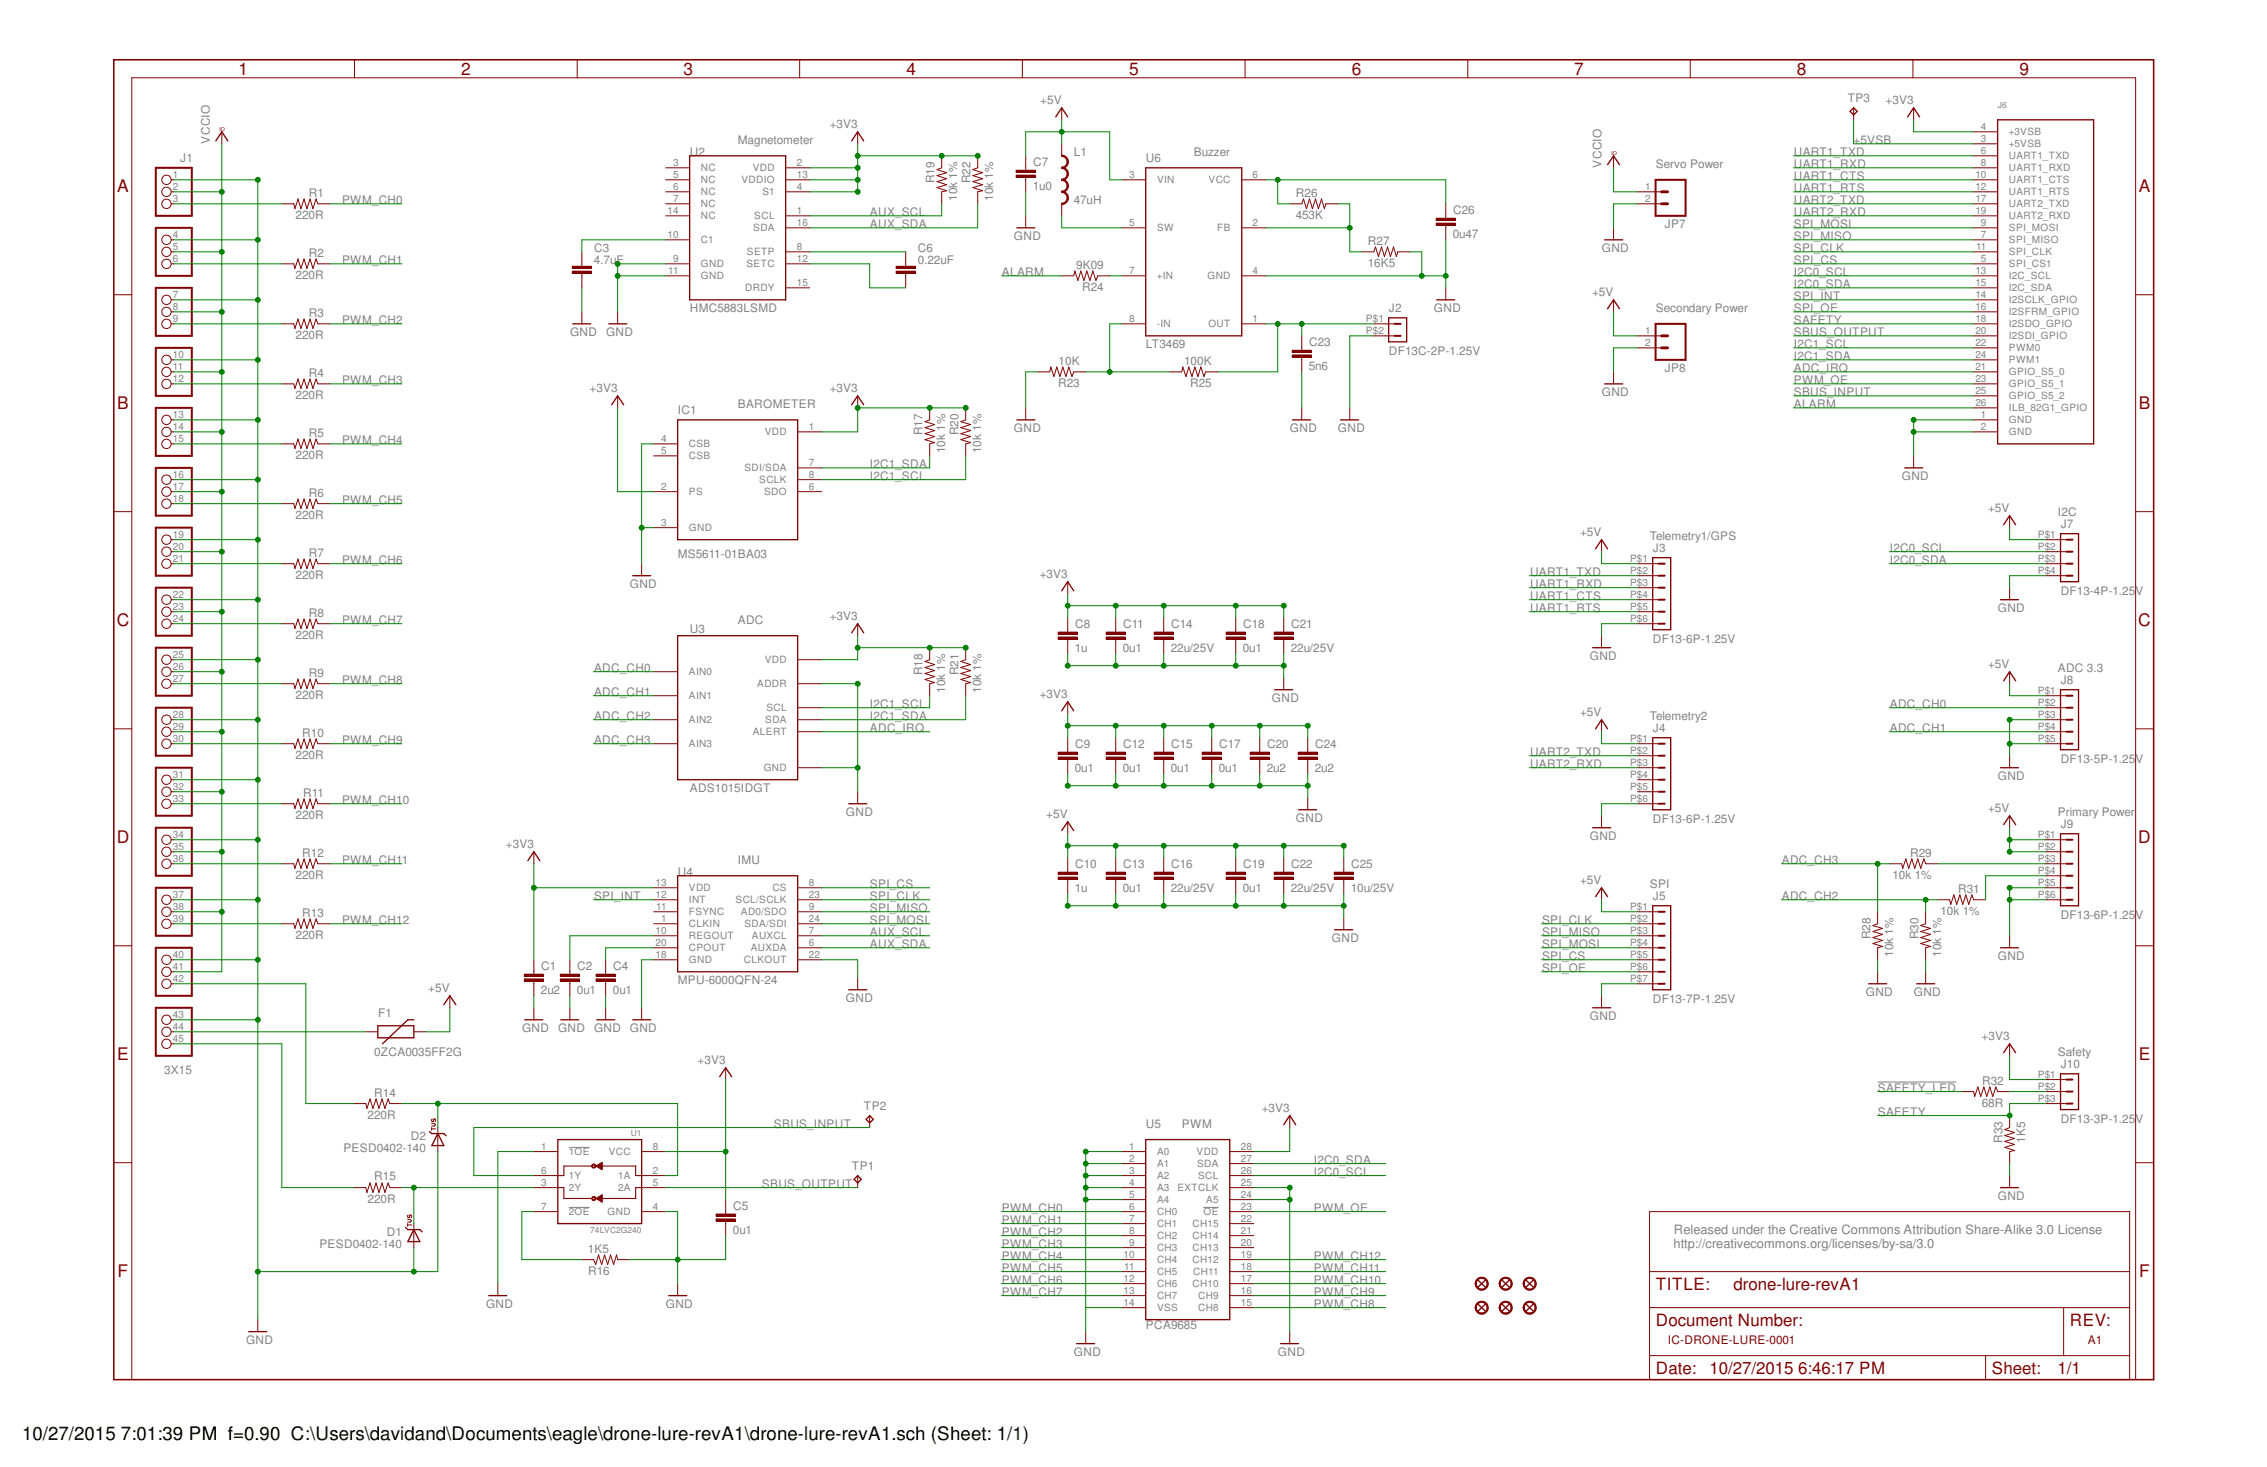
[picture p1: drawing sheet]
<svg xmlns="http://www.w3.org/2000/svg" width="432mm" height="279mm" viewBox="0 0 432 279" stroke-linecap="round" stroke-linejoin="round" font-family="sans-serif">
<defs><g id="words">
<text font-size="3.6" x="4.2" y="274.2">10/27/2015 7:01:39 PM f=0.90 C:\Users\davidand\Documents\eagle\drone-lure-revA1\drone-lure-revA1.sch (Sheet: 1/1)</text>
<g font-size="3.3" fill="#800000">
<text x="45.4" y="14.3">1</text>
<text x="87.8" y="14.3">2</text>
<text x="130.2" y="14.3">3</text>
<text x="172.6" y="14.3">4</text>
<text x="215.1" y="14.3">5</text>
<text x="257.5" y="14.3">6</text>
<text x="299.8" y="14.3">7</text>
<text x="342.3" y="14.3">8</text>
<text x="384.7" y="14.3">9</text>
<text x="22.3" y="36.6">A</text>
<text x="407.4" y="36.6">A</text>
<text x="22.3" y="77.9">B</text>
<text x="407.4" y="77.9">B</text>
<text x="22.2" y="119.3">C</text>
<text x="407.3" y="119.3">C</text>
<text x="22.2" y="160.6">D</text>
<text x="407.3" y="160.6">D</text>
<text x="22.3" y="201.9">E</text>
<text x="407.4" y="201.9">E</text>
<text x="22.4" y="243.2">F</text>
<text x="407.5" y="243.2">F</text>
</g>
<g font-size="3.2" fill="#800000">
<text x="315.4" y="245.6">TITLE:</text>
<text x="330.2" y="245.6">drone-lure-revA1</text>
<text x="315.4" y="252.5">Document Number:</text>
<text x="394.3" y="252.5">REV:</text>
<text x="315.4" y="261.6">Date:</text>
<text x="325.6" y="261.6">10/27/2015 6:46:17 PM</text>
<text x="379.4" y="261.6">Sheet:</text>
<text x="391.9" y="261.6">1/1</text>
</g>
<g font-size="2.5" fill="#808080">
<text x="318.8" y="237.6">http://creativecommons.org/licenses/by-sa/3.0</text>
<text x="318.8" y="235">Released under the Creative Commons Attribution Share-Alike 3.0 License</text>
</g>
<g font-size="2.2" fill="#808080">
<text x="198.1" y="19.9">+5V</text>
<text x="352" y="19.4">TP3</text>
<text x="359.2" y="19.9">+3V3</text>
<text x="40" y="27.3" transform="rotate(-90 40 27.3)">VCCIO</text>
<text x="131.4" y="29.7">U2</text>
<text x="140.5" y="27.4">Magnetometer</text>
<text x="158" y="24.4">+3V3</text>
<text x="204.6" y="29.7">L1</text>
<text x="227.4" y="29.7">Buzzer</text>
<text x="341.7" y="29.7">UART1_TXD</text>
<text x="353.1" y="27.4">+5VSB</text>
<text x="34.3" y="30.9">J1</text>
<text x="178" y="34.9" transform="rotate(-90 178 34.9)">R19</text>
<text x="184.9" y="34.9" transform="rotate(-90 184.9 34.9)">R22</text>
<text x="196.8" y="31.6">C7</text>
<text x="218.3" y="30.8">U6</text>
<text x="305.1" y="31.9" transform="rotate(-90 305.1 31.9)">VCCIO</text>
<text x="315.4" y="32">Servo Power</text>
<text x="341.7" y="32">UART1_RXD</text>
<text x="341.7" y="34.2">UART1_CTS</text>
<text x="56.3" y="41.8">220R</text>
<text x="58.8" y="37.5">R1</text>
<text x="65.2" y="38.8">PWM_CH0</text>
<text x="165.7" y="41.1">AUX_SCL</text>
<text x="182.3" y="38.3" transform="rotate(-90 182.3 38.3)">10k 1%</text>
<text x="189.2" y="38.3" transform="rotate(-90 189.2 38.3)">10k 1%</text>
<text x="196.7" y="36.2">1u0</text>
<text x="204.5" y="38.8">47uH</text>
<text x="246.8" y="41.8">453K</text>
<text x="246.8" y="37.5">R26</text>
<text x="276.8" y="40.8">C26</text>
<text x="341.7" y="38.8">UART2_TXD</text>
<text x="341.7" y="41.1">UART2_RXD</text>
<text x="341.7" y="36.5">UART1_RTS</text>
<text x="113.2" y="48">C3</text>
<text x="165.7" y="43.4">AUX_SDA</text>
<text x="174.8" y="48">C6</text>
<text x="193.1" y="45.7">GND</text>
<text x="260.6" y="46.6">R27</text>
<text x="276.7" y="45.3">0u47</text>
<text x="305.1" y="48">GND</text>
<text x="317.1" y="43.4">JP7</text>
<text x="341.7" y="48">SPI_CLK</text>
<text x="341.7" y="43.4">SPI_MOSI</text>
<text x="341.7" y="45.7">SPI_MISO</text>
<text x="56.3" y="53.2">220R</text>
<text x="58.8" y="48.9">R2</text>
<text x="65.2" y="50.2">PWM_CH1</text>
<text x="113.1" y="50.2">4.7uF</text>
<text x="174.8" y="50.2">0.22uF</text>
<text x="190.8" y="52.5">ALARM</text>
<text x="205" y="51.2">9K09</text>
<text x="260.5" y="50.9">16K5</text>
<text x="341.7" y="52.5">I2C0_SCL</text>
<text x="341.7" y="50.2">SPI_CS</text>
<text x="131.4" y="59.4">HMC5883LSMD</text>
<text x="206.1" y="55.5">R24</text>
<text x="264.5" y="59.4">J2</text>
<text x="273.1" y="59.4">GND</text>
<text x="303.2" y="56.4">+5V</text>
<text x="315.4" y="59.4">Secondary Power</text>
<text x="341.7" y="54.8">I2C0_SDA</text>
<text x="341.7" y="59.4">SPI_OE</text>
<text x="341.7" y="57.1">SPI_INT</text>
<text x="56.3" y="64.6">220R</text>
<text x="58.8" y="60.3">R3</text>
<text x="65.2" y="61.7">PWM_CH2</text>
<text x="108.6" y="64">GND</text>
<text x="115.4" y="64">GND</text>
<text x="249.3" y="65.9">C23</text>
<text x="341.7" y="61.7">SAFETY</text>
<text x="341.7" y="64">SBUS_OUTPUT</text>
<text x="58.8" y="71.8">R4</text>
<text x="201.6" y="69.5">10K</text>
<text x="218.3" y="66.3">LT3469</text>
<text x="225.6" y="69.5">100K</text>
<text x="249.3" y="70.5">5n6</text>
<text x="264.5" y="67.6">DF13C-2P-1.25V</text>
<text x="317.1" y="70.8">JP8</text>
<text x="341.7" y="68.5">I2C1_SDA</text>
<text x="341.7" y="66.3">I2C1_SCL</text>
<text x="341.7" y="70.8">ADC_IRQ</text>
<text x="56.3" y="76.1">220R</text>
<text x="65.2" y="73.1">PWM_CH3</text>
<text x="112.3" y="74.7">+3V3</text>
<text x="140.5" y="77.7">BAROMETER</text>
<text x="158" y="74.7">+3V3</text>
<text x="201.5" y="73.8">R23</text>
<text x="226.7" y="73.8">R25</text>
<text x="305.1" y="75.4">GND</text>
<text x="341.7" y="73.1">PWM_OE</text>
<text x="341.7" y="75.4">SBUS_INPUT</text>
<text x="341.7" y="77.7">ALARM</text>
<text x="58.8" y="83.2">R5</text>
<text x="129.1" y="78.8">IC1</text>
<text x="175.7" y="82.9" transform="rotate(-90 175.7 82.9)">R17</text>
<text x="182.6" y="82.9" transform="rotate(-90 182.6 82.9)">R20</text>
<text x="193.1" y="82.3">GND</text>
<text x="245.7" y="82.3">GND</text>
<text x="254.8" y="82.3">GND</text>
<text x="56.3" y="87.5">220R</text>
<text x="65.2" y="84.5">PWM_CH4</text>
<text x="165.7" y="89.1">I2C1_SDA</text>
<text x="180" y="86.3" transform="rotate(-90 180 86.3)">10k 1%</text>
<text x="186.9" y="86.3" transform="rotate(-90 186.9 86.3)">10k 1%</text>
<text x="58.8" y="94.6">R6</text>
<text x="65.2" y="95.9">PWM_CH5</text>
<text x="165.7" y="91.4">I2C1_SCL</text>
<text x="362.2" y="91.4">GND</text>
<text x="56.3" y="98.9">220R</text>
<text x="378.7" y="97.5">+5V</text>
<text x="392" y="98.2">I2C</text>
<text x="392.5" y="100.5">J7</text>
<text x="58.8" y="106">R7</text>
<text x="65.2" y="107.4">PWM_CH6</text>
<text x="129.1" y="106.2">MS5611-01BA03</text>
<text x="300.9" y="102.1">+5V</text>
<text x="314.2" y="102.8">Telemetry1/GPS</text>
<text x="314.8" y="105.1">J3</text>
<text x="360" y="105.1">I2C0_SCL</text>
<text x="360" y="107.4">I2C0_SDA</text>
<text x="56.3" y="110.4">220R</text>
<text x="120" y="111.9">GND</text>
<text x="198" y="110.1">+3V3</text>
<text x="291.4" y="109.6">UART1_TXD</text>
<text x="291.4" y="111.9">UART1_RXD</text>
<text x="392.5" y="113.4">DF13-4P-1.25V</text>
<text x="58.8" y="117.4">R8</text>
<text x="65.2" y="118.8">PWM_CH7</text>
<text x="140.5" y="118.8">ADC</text>
<text x="158" y="118.1">+3V3</text>
<text x="204.8" y="119.6">C8</text>
<text x="213.9" y="119.6">C11</text>
<text x="223.1" y="119.6">C14</text>
<text x="236.8" y="119.6">C18</text>
<text x="245.9" y="119.6">C21</text>
<text x="291.4" y="114.2">UART1_CTS</text>
<text x="291.4" y="116.5">UART1_RTS</text>
<text x="380.5" y="116.5">GND</text>
<text x="56.3" y="121.8">220R</text>
<text x="131.4" y="120.6">U3</text>
<text x="204.7" y="124.2">1u</text>
<text x="213.9" y="124.2">0u1</text>
<text x="223" y="124.2">22u/25V</text>
<text x="236.7" y="124.2">0u1</text>
<text x="245.9" y="124.2">22u/25V</text>
<text x="302.8" y="125.6">GND</text>
<text x="314.8" y="122.5">DF13-6P-1.25V</text>
<text x="58.8" y="128.9">R9</text>
<text x="65.2" y="130.2">PWM_CH8</text>
<text x="113.2" y="127.9">ADC_CH0</text>
<text x="175.7" y="128.6" transform="rotate(-90 175.7 128.6)">R18</text>
<text x="180" y="132" transform="rotate(-90 180 132)">10k 1%</text>
<text x="182.6" y="128.6" transform="rotate(-90 182.6 128.6)">R21</text>
<text x="186.9" y="132" transform="rotate(-90 186.9 132)">10k 1%</text>
<text x="378.7" y="127.3">+5V</text>
<text x="392" y="127.9">ADC 3.3</text>
<text x="392.5" y="130.2">J8</text>
<text x="56.3" y="133.2">220R</text>
<text x="113.2" y="132.5">ADC_CH1</text>
<text x="113.2" y="137.1">ADC_CH2</text>
<text x="165.7" y="137.1">I2C1_SDA</text>
<text x="165.7" y="134.8">I2C1_SCL</text>
<text x="198" y="133">+3V3</text>
<text x="242.3" y="133.6">GND</text>
<text x="300.9" y="136.4">+5V</text>
<text x="314.2" y="137.1">Telemetry2</text>
<text x="360" y="134.8">ADC_CH0</text>
<text x="57.6" y="140.3">R10</text>
<text x="65.2" y="141.6">PWM_CH9</text>
<text x="113.2" y="141.6">ADC_CH3</text>
<text x="165.7" y="139.4">ADC_IRQ</text>
<text x="204.8" y="142.5">C9</text>
<text x="213.9" y="142.5">C12</text>
<text x="223.1" y="142.5">C15</text>
<text x="232.2" y="142.5">C17</text>
<text x="241.3" y="142.5">C20</text>
<text x="250.5" y="142.5">C24</text>
<text x="291.4" y="143.9">UART2_TXD</text>
<text x="314.8" y="139.4">J4</text>
<text x="360" y="139.4">ADC_CH1</text>
<text x="56.3" y="144.6">220R</text>
<text x="204.7" y="147">0u1</text>
<text x="213.9" y="147">0u1</text>
<text x="223" y="147">0u1</text>
<text x="232.2" y="147">0u1</text>
<text x="241.3" y="147">2u2</text>
<text x="250.4" y="147">2u2</text>
<text x="291.4" y="146.2">UART2_RXD</text>
<text x="380.5" y="148.5">GND</text>
<text x="392.5" y="145.4">DF13-5P-1.25V</text>
<text x="57.7" y="151.7">R11</text>
<text x="65.2" y="153.1">PWM_CH10</text>
<text x="131.4" y="150.8">ADS1015IDGT</text>
<text x="161.1" y="155.4">GND</text>
<text x="199.3" y="155.8">+5V</text>
<text x="378.7" y="154.7">+5V</text>
<text x="392" y="155.4">Primary Power</text>
<text x="56.3" y="156">220R</text>
<text x="96.4" y="161.5">+3V3</text>
<text x="246.8" y="156.5">GND</text>
<text x="302.8" y="159.9">GND</text>
<text x="314.8" y="156.8">DF13-6P-1.25V</text>
<text x="392.5" y="157.6">J9</text>
<text x="56.3" y="167.5">220R</text>
<text x="57.6" y="163.2">R12</text>
<text x="65.2" y="164.5">PWM_CH11</text>
<text x="129.1" y="166.8">U4</text>
<text x="140.5" y="164.5">IMU</text>
<text x="204.8" y="165.3">C10</text>
<text x="213.9" y="165.3">C13</text>
<text x="223.1" y="165.3">C16</text>
<text x="236.8" y="165.3">C19</text>
<text x="245.9" y="165.3">C22</text>
<text x="257.3" y="165.3">C25</text>
<text x="339.4" y="164.5">ADC_CH3</text>
<text x="360.5" y="167.5">10k 1%</text>
<text x="363.8" y="163.2">R29</text>
<text x="113.2" y="171.4">SPI_INT</text>
<text x="165.7" y="169.1">SPI_CS</text>
<text x="165.7" y="171.4">SPI_CLK</text>
<text x="165.7" y="173.7">SPI_MISO</text>
<text x="204.7" y="169.9">1u</text>
<text x="213.9" y="169.9">0u1</text>
<text x="223" y="169.9">22u/25V</text>
<text x="236.7" y="169.9">0u1</text>
<text x="245.9" y="169.9">22u/25V</text>
<text x="257.3" y="169.9">10u/25V</text>
<text x="300.9" y="168.4">+5V</text>
<text x="314.2" y="169.1">SPI</text>
<text x="314.8" y="171.4">J5</text>
<text x="339.4" y="171.4">ADC_CH2</text>
<text x="373" y="170">R31</text>
<text x="56.3" y="178.9">220R</text>
<text x="57.6" y="174.6">R13</text>
<text x="65.2" y="175.9">PWM_CH12</text>
<text x="165.7" y="178.2">AUX_SCL</text>
<text x="165.7" y="175.9">SPI_MOSI</text>
<text x="253.7" y="179.4">GND</text>
<text x="293.7" y="175.9">SPI_CLK</text>
<text x="293.7" y="178.2">SPI_MISO</text>
<text x="356.3" y="178.9" transform="rotate(-90 356.3 178.9)">R28</text>
<text x="365.4" y="178.9" transform="rotate(-90 365.4 178.9)">R30</text>
<text x="369.6" y="174.3">10k 1%</text>
<text x="392.5" y="175.1">DF13-6P-1.25V</text>
<text x="103.1" y="184.7">C1</text>
<text x="109.9" y="184.7">C2</text>
<text x="116.8" y="184.7">C4</text>
<text x="165.7" y="180.5">AUX_SDA</text>
<text x="293.7" y="185.1">SPI_OE</text>
<text x="293.7" y="182.8">SPI_CS</text>
<text x="293.7" y="180.5">SPI_MOSI</text>
<text x="360.6" y="182.2" transform="rotate(-90 360.6 182.2)">10k 1%</text>
<text x="369.7" y="182.2" transform="rotate(-90 369.7 182.2)">10k 1%</text>
<text x="380.5" y="182.8">GND</text>
<text x="81.6" y="189">+5V</text>
<text x="103" y="189.3">2u2</text>
<text x="109.9" y="189.3">0u1</text>
<text x="116.8" y="189.3">0u1</text>
<text x="129.1" y="187.4">MPU-6000QFN-24</text>
<text x="161.1" y="190.8">GND</text>
<text x="314.8" y="191.1">DF13-7P-1.25V</text>
<text x="355.4" y="189.7">GND</text>
<text x="364.5" y="189.7">GND</text>
<text x="72" y="193.8">F1</text>
<text x="99.4" y="196.5">GND</text>
<text x="106.3" y="196.5">GND</text>
<text x="113.2" y="196.5">GND</text>
<text x="120" y="196.5">GND</text>
<text x="302.8" y="194.2">GND</text>
<text x="71.3" y="201.1">0ZCA0035FF2G</text>
<text x="132.9" y="202.7">+3V3</text>
<text x="377.4" y="198.1">+3V3</text>
<text x="392" y="201.1">Safety</text>
<text x="392.5" y="203.4">J10</text>
<text x="31.3" y="204.5">3X15</text>
<text x="71.3" y="208.9">R14</text>
<text x="357.7" y="207.9">SAFETY_LED</text>
<text x="377.5" y="206.6">R32</text>
<text x="70" y="213.2">220R</text>
<text x="147.4" y="214.8">SBUS_INPUT</text>
<text x="164.5" y="211.3">TP2</text>
<text x="218.3" y="214.8">U5</text>
<text x="225.1" y="214.8">PWM</text>
<text x="240.3" y="211.8">+3V3</text>
<text x="357.7" y="212.5">SAFETY</text>
<text x="377.5" y="210.9">68R</text>
<text x="392.5" y="213.9">DF13-3P-1.25V</text>
<text x="65.4" y="219.3">PESD0402-140</text>
<text x="78.2" y="217">D2</text>
<text x="250.3" y="221.6">I2C0_SDA</text>
<text x="381.4" y="217.7" transform="rotate(-90 381.4 217.7)">R33</text>
<text x="385.7" y="217.6" transform="rotate(-90 385.7 217.6)">1K5</text>
<text x="71.3" y="224.8">R15</text>
<text x="145.1" y="226.2">SBUS_OUTPUT</text>
<text x="162.3" y="222.8">TP1</text>
<text x="250.3" y="223.9">I2C0_SCL</text>
<text x="70" y="229.2">220R</text>
<text x="139.7" y="230.4">C5</text>
<text x="190.8" y="230.8">PWM_CH0</text>
<text x="190.8" y="233">PWM_CH1</text>
<text x="250.3" y="230.8">PWM_OE</text>
<text x="380.5" y="228.5">GND</text>
<text x="60.8" y="237.6">PESD0402-140</text>
<text x="73.7" y="235.3">D1</text>
<text x="112" y="238.5">1K5</text>
<text x="139.6" y="235">0u1</text>
<text x="190.8" y="235.3">PWM_CH2</text>
<text x="190.8" y="237.6">PWM_CH3</text>
<text x="190.8" y="239.9">PWM_CH4</text>
<text x="250.3" y="239.9">PWM_CH12</text>
<text x="112" y="242.9">R16</text>
<text x="190.8" y="242.2">PWM_CH5</text>
<text x="190.8" y="244.5">PWM_CH6</text>
<text x="250.3" y="244.5">PWM_CH10</text>
<text x="250.3" y="242.2">PWM_CH11</text>
<text x="92.6" y="249">GND</text>
<text x="126.8" y="249">GND</text>
<text x="190.8" y="246.8">PWM_CH7</text>
<text x="250.3" y="249">PWM_CH8</text>
<text x="250.3" y="246.8">PWM_CH9</text>
<text x="46.9" y="255.9">GND</text>
<text x="218.3" y="253.2">PCA9685</text>
<text x="204.6" y="258.2">GND</text>
<text x="243.4" y="258.2">GND</text>
</g>
<g font-size="2.2" fill="#800000">
<text x="317.7" y="255.9">IC-DRONE-LURE-0001</text>
<text x="397.7" y="255.9">A1</text>
</g>
<g font-size="1.9" fill="#808080">
<text x="377.3" y="27.1">3</text>
<text x="377.3" y="24.8">4</text>
<text x="377.3" y="29.3">6</text>
<text x="382.6" y="28.1">+5VSB</text>
<text x="382.6" y="25.8">+3VSB</text>
<text x="32.9" y="33.9">1</text>
<text x="128.2" y="31.6">3</text>
<text x="128.2" y="33.9">5</text>
<text x="133.5" y="32.6">NC</text>
<text x="133.5" y="34.9">NC</text>
<text x="141.2" y="34.9">VDDIO</text>
<text x="143.4" y="32.6">VDD</text>
<text x="151.8" y="31.6">2</text>
<text x="151.8" y="33.9">13</text>
<text x="215.1" y="33.9">3</text>
<text x="220.4" y="34.9">VIN</text>
<text x="230.2" y="34.9">VCC</text>
<text x="238.6" y="33.9">6</text>
<text x="376.3" y="33.9">10</text>
<text x="377.3" y="31.6">8</text>
<text x="382.7" y="30.4">UART1_TXD</text>
<text x="382.7" y="32.6">UART1_RXD</text>
<text x="382.7" y="34.9">UART1_CTS</text>
<text x="32.9" y="36.2">2</text>
<text x="32.9" y="38.5">3</text>
<text x="127.2" y="40.8">14</text>
<text x="128.2" y="36.2">6</text>
<text x="128.2" y="38.5">7</text>
<text x="133.5" y="41.8">NC</text>
<text x="133.5" y="37.2">NC</text>
<text x="133.5" y="39.5">NC</text>
<text x="143.7" y="41.8">SCL</text>
<text x="145.2" y="37.2">S1</text>
<text x="151.8" y="40.8">1</text>
<text x="151.8" y="36.2">4</text>
<text x="313.4" y="36.2">1</text>
<text x="313.4" y="38.5">2</text>
<text x="376.3" y="36.2">12</text>
<text x="376.3" y="38.5">17</text>
<text x="376.3" y="40.8">19</text>
<text x="382.7" y="37.2">UART1_RTS</text>
<text x="382.7" y="39.5">UART2_TXD</text>
<text x="382.7" y="41.8">UART2_RXD</text>
<text x="32.9" y="45.3">4</text>
<text x="32.9" y="47.6">5</text>
<text x="127.2" y="45.3">10</text>
<text x="133.5" y="46.4">C1</text>
<text x="143.5" y="44.1">SDA</text>
<text x="151.8" y="43.1">16</text>
<text x="151.8" y="47.6">8</text>
<text x="215.1" y="43.1">5</text>
<text x="220.4" y="44.1">SW</text>
<text x="231.9" y="44.1">FB</text>
<text x="238.6" y="43.1">2</text>
<text x="376.4" y="47.6">11</text>
<text x="377.3" y="45.3">7</text>
<text x="377.3" y="43.1">9</text>
<text x="382.7" y="46.4">SPI_MISO</text>
<text x="382.7" y="44.1">SPI_MOSI</text>
<text x="32.9" y="49.9">6</text>
<text x="127.3" y="52.2">11</text>
<text x="128.2" y="49.9">9</text>
<text x="133.5" y="50.9">GND</text>
<text x="133.5" y="53.2">GND</text>
<text x="142.2" y="50.9">SETC</text>
<text x="142.3" y="48.6">SETP</text>
<text x="151.8" y="49.9">12</text>
<text x="215.1" y="52.2">7</text>
<text x="220.3" y="53.2">+IN</text>
<text x="230" y="53.2">GND</text>
<text x="238.6" y="52.2">4</text>
<text x="376.3" y="52.2">13</text>
<text x="377.3" y="49.9">5</text>
<text x="382.7" y="50.9">SPI_CS1</text>
<text x="382.7" y="48.6">SPI_CLK</text>
<text x="382.7" y="53.2">I2C_SCL</text>
<text x="32.9" y="56.8">7</text>
<text x="32.9" y="59.1">8</text>
<text x="141.9" y="55.5">DRDY</text>
<text x="151.8" y="54.5">15</text>
<text x="376.3" y="56.8">14</text>
<text x="376.3" y="54.5">15</text>
<text x="376.3" y="59.1">16</text>
<text x="382.7" y="57.8">I2SCLK_GPIO</text>
<text x="382.7" y="55.5">I2C_SDA</text>
<text x="32.9" y="61.3">9</text>
<text x="215.1" y="61.3">8</text>
<text x="220.3" y="62.4">-IN</text>
<text x="230.2" y="62.4">OUT</text>
<text x="238.6" y="61.3">1</text>
<text x="260.2" y="61.3">P$1</text>
<text x="260.2" y="63.6">P$2</text>
<text x="313.4" y="63.6">1</text>
<text x="313.4" y="65.9">2</text>
<text x="376.3" y="61.3">18</text>
<text x="376.3" y="63.6">20</text>
<text x="376.3" y="65.9">22</text>
<text x="382.7" y="60.1">I2SFRM_GPIO</text>
<text x="382.7" y="62.4">I2SDO_GPIO</text>
<text x="382.7" y="64.6">I2SDI_GPIO</text>
<text x="32.9" y="68.2">10</text>
<text x="32.9" y="70.5">11</text>
<text x="376.3" y="70.5">21</text>
<text x="376.3" y="68.2">24</text>
<text x="382.7" y="71.5">GPIO_S5_0</text>
<text x="382.7" y="66.9">PWM0</text>
<text x="382.7" y="69.2">PWM1</text>
<text x="32.9" y="72.8">12</text>
<text x="376.3" y="72.8">23</text>
<text x="376.3" y="75.1">25</text>
<text x="376.3" y="77.3">26</text>
<text x="382.7" y="73.8">GPIO_S5_1</text>
<text x="382.7" y="76.1">GPIO_S5_2</text>
<text x="32.9" y="79.6">13</text>
<text x="32.9" y="81.9">14</text>
<text x="145.7" y="82.9">VDD</text>
<text x="154.1" y="81.9">1</text>
<text x="377.3" y="79.6">1</text>
<text x="377.3" y="81.9">2</text>
<text x="382.7" y="80.6">GND</text>
<text x="382.7" y="82.9">GND</text>
<text x="382.7" y="78.4">ILB_82G1_GPIO</text>
<text x="32.9" y="84.2">15</text>
<text x="125.9" y="84.2">4</text>
<text x="125.9" y="86.5">5</text>
<text x="131.2" y="85.2">CSB</text>
<text x="131.2" y="87.5">CSB</text>
<text x="141.8" y="89.7">SDI/SDA</text>
<text x="154.1" y="88.8">7</text>
<text x="32.9" y="91.1">16</text>
<text x="32.9" y="93.3">17</text>
<text x="32.9" y="95.6">18</text>
<text x="125.9" y="93.3">2</text>
<text x="131.2" y="94.4">PS</text>
<text x="144.6" y="92">SCLK</text>
<text x="145.5" y="94.3">SDO</text>
<text x="154.1" y="91.1">8</text>
<text x="154.1" y="93.3">6</text>
<text x="125.9" y="100.2">3</text>
<text x="131.2" y="101.2">GND</text>
<text x="32.9" y="102.5">19</text>
<text x="32.9" y="104.8">20</text>
<text x="32.9" y="107.1">21</text>
<text x="310.5" y="107.1">P$1</text>
<text x="388.2" y="102.5">P$1</text>
<text x="388.2" y="104.8">P$2</text>
<text x="388.2" y="107.1">P$3</text>
<text x="32.9" y="113.9">22</text>
<text x="310.5" y="109.3">P$2</text>
<text x="310.5" y="111.6">P$3</text>
<text x="310.5" y="113.9">P$4</text>
<text x="388.2" y="109.3">P$4</text>
<text x="32.9" y="116.2">23</text>
<text x="32.9" y="118.5">24</text>
<text x="310.5" y="116.2">P$5</text>
<text x="310.5" y="118.5">P$6</text>
<text x="32.9" y="125.3">25</text>
<text x="32.9" y="127.6">26</text>
<text x="32.9" y="129.9">27</text>
<text x="131.2" y="128.6">AIN0</text>
<text x="144.2" y="130.9">ADDR</text>
<text x="145.7" y="126.3">VDD</text>
<text x="32.9" y="136.8">28</text>
<text x="131.2" y="133.2">AIN1</text>
<text x="131.2" y="137.8">AIN2</text>
<text x="145.8" y="137.8">SDA</text>
<text x="146" y="135.5">SCL</text>
<text x="388.2" y="132.2">P$1</text>
<text x="388.2" y="134.5">P$2</text>
<text x="388.2" y="136.8">P$3</text>
<text x="32.9" y="139.1">29</text>
<text x="32.9" y="141.4">30</text>
<text x="131.2" y="142.3">AIN3</text>
<text x="143.4" y="140">ALERT</text>
<text x="310.5" y="141.4">P$1</text>
<text x="310.5" y="143.6">P$2</text>
<text x="388.2" y="139.1">P$4</text>
<text x="388.2" y="141.4">P$5</text>
<text x="32.9" y="148.2">31</text>
<text x="145.5" y="146.9">GND</text>
<text x="310.5" y="145.9">P$3</text>
<text x="310.5" y="148.2">P$4</text>
<text x="32.9" y="150.5">32</text>
<text x="32.9" y="152.7">33</text>
<text x="310.5" y="150.5">P$5</text>
<text x="310.5" y="152.7">P$6</text>
<text x="32.9" y="159.6">34</text>
<text x="32.9" y="161.9">35</text>
<text x="388.2" y="159.6">P$1</text>
<text x="388.2" y="161.9">P$2</text>
<text x="32.9" y="164.2">36</text>
<text x="388.2" y="164.2">P$3</text>
<text x="388.2" y="166.5">P$4</text>
<text x="32.9" y="171">37</text>
<text x="32.9" y="173.3">38</text>
<text x="124.9" y="168.7">13</text>
<text x="124.9" y="171">12</text>
<text x="125" y="173.3">11</text>
<text x="131.2" y="169.8">VDD</text>
<text x="131.2" y="172">INT</text>
<text x="140.1" y="172">SCL/SCLK</text>
<text x="147.1" y="169.8">CS</text>
<text x="154.1" y="168.7">8</text>
<text x="154.1" y="171">23</text>
<text x="154.1" y="173.3">9</text>
<text x="310.5" y="173.3">P$1</text>
<text x="388.2" y="168.7">P$5</text>
<text x="388.2" y="171">P$6</text>
<text x="32.9" y="175.6">39</text>
<text x="124.9" y="177.9">10</text>
<text x="125.9" y="175.6">1</text>
<text x="131.2" y="174.3">FSYNC</text>
<text x="131.2" y="176.6">CLKIN</text>
<text x="131.2" y="178.9">REGOUT</text>
<text x="141.1" y="174.3">AD0/SDO</text>
<text x="141.8" y="176.6">SDA/SDI</text>
<text x="143.2" y="178.9">AUXCL</text>
<text x="154.1" y="177.9">7</text>
<text x="154.1" y="175.6">24</text>
<text x="310.5" y="175.6">P$2</text>
<text x="310.5" y="177.9">P$3</text>
<text x="32.9" y="182.5">40</text>
<text x="32.9" y="184.7">41</text>
<text x="124.9" y="180.2">20</text>
<text x="124.9" y="182.5">18</text>
<text x="131.2" y="181.2">CPOUT</text>
<text x="131.2" y="183.5">GND</text>
<text x="141.7" y="183.5">CLKOUT</text>
<text x="143" y="181.2">AUXDA</text>
<text x="154.1" y="180.2">6</text>
<text x="154.1" y="182.5">22</text>
<text x="310.5" y="180.2">P$4</text>
<text x="310.5" y="182.5">P$5</text>
<text x="310.5" y="184.7">P$6</text>
<text x="32.9" y="187">42</text>
<text x="310.5" y="187">P$7</text>
<text x="32.9" y="193.9">43</text>
<text x="32.9" y="196.2">44</text>
<text x="32.9" y="198.5">45</text>
<text x="388.2" y="205.3">P$1</text>
<text x="388.2" y="207.6">P$2</text>
<text x="388.2" y="209.9">P$3</text>
<text x="103.1" y="219">1</text>
<text x="108.3" y="220">1OE</text>
<text x="116" y="220">VCC</text>
<text x="124.3" y="219">8</text>
<text x="215.1" y="219">1</text>
<text x="215.1" y="221.3">2</text>
<text x="220.4" y="220">A0</text>
<text x="227.9" y="220">VDD</text>
<text x="236.3" y="221.3">27</text>
<text x="236.3" y="219">28</text>
<text x="103.1" y="223.6">6</text>
<text x="103.1" y="225.9">3</text>
<text x="108.3" y="224.6">1Y</text>
<text x="108.3" y="226.9">2Y</text>
<text x="117.7" y="224.6">1A</text>
<text x="117.7" y="226.9">2A</text>
<text x="124.3" y="223.6">2</text>
<text x="124.3" y="225.9">5</text>
<text x="215.1" y="223.6">3</text>
<text x="215.1" y="225.9">4</text>
<text x="220.4" y="222.3">A1</text>
<text x="220.4" y="224.6">A2</text>
<text x="220.4" y="226.9">A3</text>
<text x="224.3" y="226.9">EXTCLK</text>
<text x="228" y="222.3">SDA</text>
<text x="228.2" y="224.6">SCL</text>
<text x="236.3" y="225.9">25</text>
<text x="236.3" y="223.6">26</text>
<text x="103.1" y="230.5">7</text>
<text x="108.3" y="231.4">2OE</text>
<text x="115.7" y="231.5">GND</text>
<text x="124.3" y="230.5">4</text>
<text x="215.1" y="228.2">5</text>
<text x="215.1" y="230.5">6</text>
<text x="215.1" y="232.7">7</text>
<text x="220.4" y="229.2">A4</text>
<text x="220.4" y="231.5">CH0</text>
<text x="220.4" y="233.7">CH1</text>
<text x="227.2" y="233.7">CH15</text>
<text x="229.2" y="231.4">OE</text>
<text x="229.7" y="229.2">A5</text>
<text x="236.3" y="230.5">23</text>
<text x="236.3" y="228.2">24</text>
<text x="236.3" y="232.7">22</text>
<text x="214" y="239.6">10</text>
<text x="215.1" y="235">8</text>
<text x="215.1" y="237.3">9</text>
<text x="220.4" y="236">CH2</text>
<text x="220.4" y="238.3">CH3</text>
<text x="227.2" y="238.3">CH13</text>
<text x="227.2" y="236">CH14</text>
<text x="236.3" y="239.6">19</text>
<text x="236.3" y="237.3">20</text>
<text x="236.3" y="235">21</text>
<text x="214" y="244.2">12</text>
<text x="214.1" y="241.9">11</text>
<text x="220.4" y="240.6">CH4</text>
<text x="220.4" y="242.9">CH5</text>
<text x="220.4" y="245.2">CH6</text>
<text x="227.2" y="245.2">CH10</text>
<text x="227.2" y="240.6">CH12</text>
<text x="227.3" y="242.9">CH11</text>
<text x="236.3" y="244.2">17</text>
<text x="236.3" y="241.9">18</text>
<text x="214" y="246.5">13</text>
<text x="214" y="248.8">14</text>
<text x="220.4" y="247.4">CH7</text>
<text x="220.4" y="249.7">VSS</text>
<text x="228.2" y="249.7">CH8</text>
<text x="228.2" y="247.4">CH9</text>
<text x="236.3" y="248.8">15</text>
<text x="236.3" y="246.5">16</text>
</g>
<g font-size="1.6" fill="#808080">
<text x="380.5" y="20.5">J6</text>
<text x="120.2" y="216.4">U1</text>
<text x="112.4" y="234.9">74LVC2G240</text>
</g>
<g font-size="1" fill="#800000">
<text x="41.8" y="24.9">IO</text>
<text x="306.9" y="29.5">IO</text>
</g>
</g></defs>
<path d="M108.3 218.5h4M357.6 206.1h15M108.3 230h4M229.2 230h2.9" fill="none" stroke="#808080" stroke-width=".19"/>
<path d="M21.7 11.4h388.5v251.4h-388.5z" fill="none" stroke="#800000" stroke-width=".3"/>
<g fill="none" stroke="#800000" stroke-width=".19">
<path d="M67.5 11.4v3.4M109.9 11.4v3.4M152.3 11.4v3.4M194.7 11.4v3.4M237.2 11.4v3.4M279.6 11.4v3.4M321.9 11.4v3.4M364.4 11.4v3.4M32.6 34.2h.5M32.6 36.5h.5M32.6 38.8h.5M126.8 32h4.6"/>
<path d="M126.8 34.2h4.6M126.8 36.5h4.6M126.8 38.8h4.6M149.6 32h4.6M149.6 34.2h4.6M149.6 36.5h4.6M163.4 25.1v2.3M364.5 20.5v2.3M375.9 27.4h4.6M375.9 25.1h4.6M375.9 29.7h4.6M375.9 32h4.6"/>
<path d="M375.9 34.2h4.6M375.9 36.5h4.6M375.9 38.8h4.6M21.7 56.1h3.4M32.6 50.2h.5M32.6 45.7h.5M32.6 48h.5M32.6 57.1h.5M32.6 59.4h.5M109 51.6h3.6v.5h-3.6zM109 50.7h3.6v.4h-3.6zM110.8 48v2.7"/>
<path d="M110.8 52.1v2.7M110.8 59.4v2.3M117.6 59.4v2.3M126.8 50.2h4.6M126.8 45.7h4.6M126.8 52.5h4.6M126.8 41.1h4.6M149.6 50.2h4.6M149.6 43.4h4.6M149.6 48h4.6M149.6 54.8h4.6M149.6 41.1h4.6"/>
<path d="M170.7 51.6h3.6v.5h-3.6zM170.7 50.7h3.6v.4h-3.6zM172.5 48v2.7M172.5 52.1v2.7M375.9 50.2h4.6M375.9 45.7h4.6M375.9 43.4h4.6M375.9 48h4.6M375.9 52.5h4.6M375.9 57.1h4.6M375.9 54.8h4.6M375.9 59.4h4.6"/>
<path d="M375.9 41.1h4.6M406.8 56.1h3.4M32.6 80h.5M32.6 61.7h.5M32.6 70.8h.5M32.6 73.1h.5M32.6 68.5h.5M117.6 75.4v2.3M163.4 75.4v2.3M375.9 80h4.6M375.9 61.7h4.6M375.9 64h4.6"/>
<path d="M375.9 70.8h4.6M375.9 66.3h4.6M375.9 73.1h4.6M375.9 68.5h4.6M375.9 75.4h4.6M375.9 77.7h4.6M21.7 97.5h3.4M32.6 82.3h.5M32.6 93.6h.5M32.6 84.5h.5M32.6 91.4h.5M32.6 95.9h.5"/>
<path d="M124.5 93.6h4.6M124.5 84.5h4.6M124.5 86.8h4.6M151.9 82.3h4.6M151.9 93.6h4.6M151.9 89.1h4.6M151.9 91.4h4.6M364.5 86.8v2.3M375.9 82.3h4.6M382.8 98.2v2.3M406.8 97.5h3.4M32.6 102.8h.5"/>
<path d="M32.6 105.1h.5M32.6 107.4h.5M32.6 114.2h.5M32.6 116.5h.5M32.6 118.8h.5M122.2 107.4v2.2M124.5 100.5h4.6M163.4 118.8v2.3M305.1 102.8v2.3M311.9 107.4h4M311.9 114.2h4M311.9 116.5h4"/>
<path d="M311.9 118.8h4M311.9 109.6h4M311.9 111.9h4M382.8 111.9v2.3M389.6 102.8h4M389.6 105.1h4M389.6 107.4h4M389.6 109.6h4M21.7 138.8h3.4M32.6 125.6h.5M32.6 127.9h.5M32.6 130.2h.5"/>
<path d="M32.6 137.1h.5M32.6 139.4h.5M124.5 127.9h4.6M124.5 137.1h4.6M124.5 132.5h4.6M151.9 125.6h4.6M151.9 130.2h4.6M151.9 137.1h4.6M151.9 139.4h4.6M151.9 134.8h4.6M305.1 121.1v2.3M305.1 137.1v2.3"/>
<path d="M382.8 127.9v2.3M389.6 137.1h4M389.6 139.4h4M389.6 132.5h4M389.6 134.8h4M406.8 138.8h3.4M32.6 141.6h.5M32.6 148.5h.5M32.6 150.8h.5M32.6 153.1h.5M32.6 159.9h.5M124.5 141.6h4.6"/>
<path d="M151.9 146.2h4.6M163.4 150.8v2.3M305.1 155.4v2.2M311.9 141.6h4M311.9 148.5h4M311.9 150.8h4M311.9 153.1h4M311.9 146.2h4M311.9 143.9h4M382.8 143.9v2.3M382.8 155.4v2.2M389.6 141.6h4"/>
<path d="M32.6 171.4h.5M32.6 173.7h.5M32.6 175.9h.5M32.6 162.2h.5M32.6 164.5h.5M101.7 162.2v2.3M124.5 169.1h4.6M124.5 171.4h4.6M124.5 173.7h4.6M124.5 175.9h4.6M124.5 178.2h4.6M151.9 169.1h4.6"/>
<path d="M151.9 171.4h4.6M151.9 173.7h4.6M151.9 175.9h4.6M151.9 178.2h4.6M305.1 169.1v2.3M311.9 173.7h4M311.9 175.9h4M311.9 178.2h4M21.7 180.1h3.4M32.6 182.8h.5M32.6 185.1h.5M32.6 187.4h.5"/>
<path d="M32.6 194.2h.5M32.6 196.5h.5M32.6 198.8h.5M122.2 191.9v2.3M124.5 180.5h4.6M124.5 182.8h4.6M151.9 180.5h4.6M151.9 182.8h4.6M305.1 189.7v2.2M311.9 180.5h4M311.9 182.8h4M311.9 185.1h4"/>
<path d="M311.9 187.4h4M357.6 185.1v2.3M382.8 198.8v2.3M406.8 180.1h3.4M213.7 219.3h4.5M234.2 219.3h4.6M245.7 212.5v2.3M389.6 205.6h4M389.6 207.9h4M389.6 210.2h4M21.7 221.4h3.4M213.7 230.8h4.5"/>
<path d="M213.7 221.6h4.5M213.7 223.9h4.5M213.7 226.2h4.5M213.7 228.5h4.5M213.7 233h4.5M213.7 235.3h4.5M213.7 237.6h4.5M213.7 239.9h4.5M234.2 230.8h4.6M234.2 221.6h4.6M234.2 223.9h4.6M234.2 226.2h4.6"/>
<path d="M234.2 228.5h4.6M234.2 233h4.6M234.2 235.3h4.6M234.2 237.6h4.6M234.2 239.9h4.6M314.2 230.8h91.4v32h-91.4zM382.8 223.9v2.3M406.8 221.4h3.4M49.1 251.3v2.3M129.1 244.5v2.3M206.8 253.6v2.3M213.7 249h4.5"/>
<path d="M213.7 242.2h4.5M213.7 244.5h4.5M213.7 246.8h4.5M234.2 249h4.6M234.2 242.2h4.6M234.2 244.5h4.6M234.2 246.8h4.6M245.7 253.6v2.3M314.2 249h91.4M314.2 258.2h91.4M314.2 242.2h91.4M378.2 258.2v4.6"/>
<path d="M393.1 249v9.2M25.1 262.8v-248h381.7v248"/>
<circle cx="31.7" cy="34.2" r=".89"/>
<circle cx="31.7" cy="38.8" r=".89"/>
<circle cx="31.7" cy="36.5" r=".89"/>
<circle cx="31.7" cy="45.7" r=".89"/>
<circle cx="31.7" cy="59.4" r=".89"/>
<circle cx="31.7" cy="57.1" r=".89"/>
<circle cx="31.7" cy="48" r=".89"/>
<circle cx="31.7" cy="50.2" r=".89"/>
<circle cx="31.7" cy="73.1" r=".89"/>
<circle cx="31.7" cy="61.7" r=".89"/>
<circle cx="31.7" cy="70.8" r=".89"/>
<circle cx="31.7" cy="80" r=".89"/>
<circle cx="31.7" cy="68.5" r=".89"/>
<circle cx="31.7" cy="84.5" r=".89"/>
<circle cx="31.7" cy="82.3" r=".89"/>
<circle cx="31.7" cy="95.9" r=".89"/>
<circle cx="31.7" cy="93.6" r=".89"/>
<circle cx="31.7" cy="91.4" r=".89"/>
<circle cx="31.7" cy="116.5" r=".89"/>
<circle cx="31.7" cy="114.2" r=".89"/>
<circle cx="31.7" cy="107.4" r=".89"/>
<circle cx="31.7" cy="102.8" r=".89"/>
<circle cx="31.7" cy="118.8" r=".89"/>
<circle cx="31.7" cy="105.1" r=".89"/>
<circle cx="31.7" cy="139.4" r=".89"/>
<circle cx="31.7" cy="125.6" r=".89"/>
<circle cx="31.7" cy="127.9" r=".89"/>
<circle cx="31.7" cy="137.1" r=".89"/>
<circle cx="31.7" cy="130.2" r=".89"/>
<circle cx="31.7" cy="153.1" r=".89"/>
<circle cx="31.7" cy="141.6" r=".89"/>
<circle cx="31.7" cy="159.9" r=".89"/>
<circle cx="31.7" cy="148.5" r=".89"/>
<circle cx="31.7" cy="150.8" r=".89"/>
<circle cx="31.7" cy="162.2" r=".89"/>
<circle cx="31.7" cy="164.5" r=".89"/>
<circle cx="31.7" cy="171.4" r=".89"/>
<circle cx="31.7" cy="175.9" r=".89"/>
<circle cx="31.7" cy="173.6" r=".89"/>
<circle cx="31.7" cy="182.8" r=".89"/>
<circle cx="31.7" cy="187.4" r=".89"/>
<circle cx="31.7" cy="196.5" r=".89"/>
<circle cx="31.7" cy="185.1" r=".89"/>
<circle cx="31.7" cy="194.2" r=".89"/>
<circle cx="31.7" cy="198.8" r=".89"/>
</g>
<g fill="none" stroke="#800000" stroke-width=".25">
<path d="M131.4 29.7h18.2v27.4h-18.2zM162.2 26.8l1.2-1.7 1.1 1.7M363.3 22.3l1.2-1.8 1.1 1.8M380.5 22.8h18.3v61.7h-18.3zM109.1 61.7h3.4M116 61.7h3.4M116.5 77.1l1.1-1.7 1.2 1.7M129.1 80h22.8v22.8h-22.8zM162.2 77.1l1.2-1.7 1.1 1.7M362.8 89.1h3.4M381.6 99.9l1.2-1.7 1.1 1.7M120.5 109.6h3.5"/>
<path d="M303.9 104.5l1.2-1.7 1.1 1.7M314.8 106.2h3.4v13.7h-3.4zM381 114.2h3.5M392.5 101.6h3.4v9.2h-3.4zM129.1 121.1h22.8v27.4h-22.8zM162.2 120.5l1.2-1.7 1.1 1.7M303.4 123.4h3.4M303.9 138.8l1.2-1.7 1.1 1.7M381.6 129.7l1.2-1.8 1.1 1.8M392.5 131.4h3.4v11.4h-3.4zM161.7 153.1h3.4M303.4 157.6h3.4"/>
<path d="M314.8 140.5h3.4v13.7h-3.4zM381 146.2h3.5M381.6 157.1l1.2-1.7 1.1 1.7M100.5 163.9l1.2-1.7 1.1 1.7M129.1 166.8h22.8v18.3h-22.8zM303.9 170.8l1.2-1.7 1.1 1.7M314.8 172.5h3.4v16h-3.4zM120.5 194.2h3.5M303.4 191.9h3.4M355.9 187.4h3.5M106.3 217h15.9v16h-15.9zM218.2 217h16v34.3h-16z"/>
<path d="M244.5 214.2l1.2-1.7 1.1 1.7M381.6 200.5l1.2-1.7 1.1 1.7M392.5 204.5h3.4v6.8h-3.4zM381 226.2h3.5M47.4 253.6h3.4M127.4 246.8h3.4M205.1 255.9h3.4M243.9 255.9h3.5"/>
</g>
<g fill="none" stroke="#800000" stroke-width=".38">
<path d="M29.7 32h6.8v9.1h-6.8zM29.7 43.4h6.8v9.1h-6.8zM29.7 54.8h6.8v9.2h-6.8zM29.7 66.3h6.8v9.1h-6.8zM29.7 77.7h6.8v9.1h-6.8zM29.7 89.1h6.8v9.1h-6.8zM29.7 100.5h6.8v9.1h-6.8zM29.7 111.9h6.8v9.2h-6.8zM315.9 109.6h1.2M315.9 111.9h1.2M315.9 107.4h1.2M315.9 114.2h1.2"/>
<path d="M315.9 116.5h1.2M315.9 118.8h1.2M393.6 109.6h1.2M393.6 102.8h1.2M393.6 105.1h1.2M393.6 107.4h1.2M29.7 123.4h6.8v9.1h-6.8zM29.7 134.8h6.8v9.1h-6.8zM393.6 132.5h1.2M393.6 134.8h1.2M393.6 137.1h1.2M393.6 139.4h1.2"/>
<path d="M29.7 146.2h6.8v9.2h-6.8zM29.7 157.6h6.8v9.2h-6.8zM315.9 143.9h1.2M315.9 146.2h1.2M315.9 141.6h1.2M315.9 148.5h1.2M315.9 150.8h1.2M315.9 153.1h1.2M393.6 141.6h1.2M29.7 169.1h6.8v9.1h-6.8zM315.9 178.2h1.2M315.9 173.7h1.2"/>
<path d="M315.9 175.9h1.2M29.7 180.5h6.8v9.2h-6.8zM29.7 191.9h6.8v9.2h-6.8zM315.9 180.5h1.2M315.9 182.8h1.2M315.9 185.1h1.2M315.9 187.4h1.2M393.6 205.6h1.2M393.6 207.9h1.2M393.6 210.2h1.2"/>
</g>
<path d="M109 51.9h3.6M109 50.9h3.6M170.7 51.9h3.6M170.7 50.9h3.6" fill="none" stroke="#800000" stroke-width=".42"/>
<path d="M106.3 226.2h1.1v2.1h5.2M112.6 222.1h-5.2v1.8h-1.1M114.7 222.1h6.4v1.8h1.1M122.2 226.2h-1.1v2.1h-6.4" fill="none" stroke="#800000" stroke-width=".21"/>
<path d="M112.8 228l.1-.1 .5 .1v.5l-.2 .1-.4-.1-.1-.2 .3-.3 .3 .3-.3 .2-.3-.2z" fill-rule="evenodd" fill="#800000"/>
<path d="M112.8 228l.1-.1 .5 .1v.5l-.2 .1-.4-.1-.1-.2 .3-.3 .3 .3-.3 .2-.3-.2z" fill="none" stroke="#800000" stroke-width=".19"/>
<path d="M112.8 221.8l.1-.1 .5 .1v.5l-.2 .2-.4-.2-.1-.2 .3-.2 .3 .2-.3 .2-.3-.2z" fill-rule="evenodd" fill="#800000"/>
<g fill="none" stroke="#800000" stroke-width=".19">
<path d="M53.7 38.8h2.3l.2 1 .6-1.9 .5 1.9 .6-1.9 .6 1.9 .6-1.9 .5 1.9 .6-1.9 .3 .9h2.3M213.7 34.2h4.5M236.5 34.2h4.6M353.1 20.5v2.3M53.7 50.2h2.3l.2 .9 .6-1.8 .5 1.8 .6-1.8 .6 1.8 .6-1.8 .5 1.8 .6-1.8 .3 .9h2.3M213.7 43.4h4.5M213.7 52.5h4.5M236.5 43.4h4.6M236.5 52.5h4.6M307.3 57.1v2.3M53.7 61.7h2.3l.2 .9 .6-1.9 .5 1.9 .6-1.9 .6 1.9 .6-1.9 .5 1.9 .6-1.9 .3 1h2.3M53.7 73.1h2.3l.2 .9 .6-1.8 .5 1.8 .6-1.8 .6 1.8 .6-1.8 .5 1.8 .6-1.8 .3 .9h2.3"/>
<path d="M213.7 61.7h4.5M236.5 61.7h4.6M261.7 61.7h3.9M261.7 64h3.9M307.3 70.8v2.3M311.9 64h4.6M311.9 66.3h4.6M53.7 84.5h2.3l.2 .9 .6-1.8 .5 1.8 .6-1.8 .6 1.8 .6-1.8 .5 1.8 .6-1.8 .3 .9h2.3M53.7 95.9h2.3l.2 1 .6-1.9 .5 1.9 .6-1.9 .6 1.9 .6-1.9 .5 1.9 .6-1.9 .3 .9h2.3M53.7 107.4h2.3l.2 .9 .6-1.8 .5 1.8 .6-1.8 .6 1.8 .6-1.8 .5 1.8 .6-1.8 .3 .9h2.3M53.7 118.8h2.3l.2 .9 .6-1.8 .5 1.8 .6-1.8 .6 1.8 .6-1.8 .5 1.8 .6-1.8 .3 .9h2.3M53.7 130.2h2.3l.2 .9 .6-1.8 .5 1.8 .6-1.8 .6 1.8 .6-1.8 .5 1.8 .6-1.8 .3 .9h2.3"/>
<path d="M53.7 141.6h2.3l.2 1 .6-1.9 .5 1.9 .6-1.9 .6 1.9 .6-1.9 .5 1.9 .6-1.9 .3 .9h2.3M53.7 153.1h2.3l.2 .9 .6-1.9 .5 1.9 .6-1.9 .6 1.9 .6-1.9 .5 1.9 .6-1.9 .3 1h2.3M53.7 164.5h2.3l.2 .9 .6-1.8 .5 1.8 .6-1.8 .6 1.8 .6-1.8 .5 1.8 .6-1.8 .3 .9h2.3M53.7 175.9h2.3l.2 .9 .6-1.8 .5 1.8 .6-1.8 .6 1.8 .6-1.8 .5 1.8 .6-1.8 .3 .9h2.3M357.6 173.7v2.2l-.9 .4 1.9 .5-1.9 .6 1.9 .6-1.9 .6 1.9 .5-1.9 .6 1.9 .6-1 .2v2.3M359.9 164.5h2.3l.2 .9 .6-1.8 .6 1.8 .6-1.8 .5 1.8 .6-1.8 .5 1.8 .6-1.8 .4 .9h2.3M67.4 210.2h2.3l.2 .9 .6-1.8 .5 1.8 .6-1.8 .6 1.8 .6-1.8 .5 1.8 .6-1.8 .4 .9h2.2M82.2 215h.8M82.2 214.8v.5M82.2 214h.5l.3 .2-.3 .3h-.5M82.3 213.1l-.1 .4 .3 .1 .1-.4 .2-.1 .2 .1-.2 .4M83.4 214.8v4.5"/>
<path d="M101.7 219.3h4.6M122.2 219.3h4.6M138.2 203.4v2.2M373.6 207.9h2.3l.2 .9 .6-1.8 .6 1.8 .6-1.8 .5 1.8 .6-1.8 .6 1.8 .6-1.8 .3 .9h2.3M382.8 212.5v2.3l-1 .3 1.9 .6-1.9 .6 1.9 .5-1.9 .6 1.9 .6-1.9 .5 1.9 .6-.9 .2v2.3M67.4 226.2h2.3l.2 .9 .6-1.8 .5 1.8 .6-1.8 .6 1.8 .6-1.8 .5 1.8 .6-1.8 .4 .9h2.2M77.6 233.3h.8M77.6 233v.6M77.6 232.2h.5l.3 .3-.3 .2h-.5M77.8 231.4l-.2 .4 .3 .1 .1-.4 .3-.1 .1 .1-.1 .4M78.8 233v4.6M101.7 230.8h4.6"/>
<path d="M101.7 223.9h4.6M101.7 226.2h4.6M112.8 221.8l.1-.1 .5 .1v.5l-.2 .2-.4-.2-.1-.2 .3-.2 .3 .2-.3 .2-.3-.2zM122.2 230.8h4.6M122.2 223.9h4.6M122.2 226.2h4.6M136.4 232.2h3.6v.4h-3.6zM136.4 231.2h3.6v.4h-3.6zM138.2 228.5v2.7M138.2 232.6v2.7M94.8 244.5v2.3"/>
</g>
<g fill="none" stroke="#800000" stroke-width=".21">
<path d="M113.5 222.1l1.2-.7v1.4zM113.5 228.3l1.2-.7v1.3zM113.6 222.1h1.1M113.6 228.3h1.1M113.7 222.2h1M113.7 228.2h1M113.8 222h.9M113.8 228.4h.9M113.9 222.3h.8M113.9 228h.8M114 221.8h.7M114 228.5h.7"/>
<path d="M114.1 222.4h.6M114.1 227.9h.6M114.2 221.7h.5M114.2 228.6h.5M114.3 227.8h.4M114.3 222.5h.4M114.4 221.6h.3M114.4 228.8h.3M114.5 222.7h.2M114.5 227.7h.2M114.6 221.5h.1M114.6 228.9h.1"/>
</g>
<path d="M218.2 32h18.3v32h-18.3zM352.4 21.2l.7-.7 .6 .7-.6 .7zM306.2 58.8l1.1-1.7 1.2 1.7M264.5 60.5h3.4v4.6h-3.4zM305.6 73.1h3.5M81.8 215.5l.5 .4h2.2l.5 .4M83.4 215.9l1.1 2.3h-2.2zM137.1 205.1l1.1-1.7 1.2 1.7M77.2 233.8l.5 .4h2.3l.4 .4M78.8 234.2l1.2 2.3h-2.3zM93.1 246.8h3.4" fill="none" stroke="#800000" stroke-width=".25"/>
<path d="M136.4 232.4h3.6M136.4 231.4h3.6" fill="none" stroke="#800000" stroke-width=".42"/>
<path d="M265.6 61.7h1.2M265.6 64h1.2M315.3 61.7h5.8v6.8h-5.8z" fill="none" stroke="#800000" stroke-width=".38"/>
<path d="M316.5 66.3h1.1M316.5 64h1.1" fill="none" stroke="#800000" stroke-width=".55"/>
<path d="M202.2 29.5a1.3 1.3 0 0 1 1.3 1.3h-.3a.97 .97 0 0 0-1-1z" fill-rule="evenodd" fill="#800000"/>
<path d="M202.2 29.5a1.3 1.3 0 0 1 1.3 1.3h-.3a.97 .97 0 0 0-1-1z" fill="none" stroke="#800000" stroke-width=".19"/>
<path d="M202.2 31.8a.97 .97 0 0 0 1-1h.3a1.3 1.3 0 0 1-1.3 1.3z" fill-rule="evenodd" fill="#800000"/>
<path d="M202.2 31.8a.97 .97 0 0 0 1-1h.3a1.3 1.3 0 0 1-1.3 1.3z" fill="none" stroke="#800000" stroke-width=".19"/>
<path d="M202.2 31.8a1.3 1.3 0 0 1 1.3 1.3h-.3a.97 .97 0 0 0-1-1z" fill-rule="evenodd" fill="#800000"/>
<path d="M202.2 31.8a1.3 1.3 0 0 1 1.3 1.3h-.3a.97 .97 0 0 0-1-1z" fill="none" stroke="#800000" stroke-width=".19"/>
<path d="M203.2 33.1h.3a1.3 1.3 0 0 1-1.3 1.3v-.3a.97 .97 0 0 0 1-1z" fill-rule="evenodd" fill="#800000"/>
<path d="M203.2 33.1h.3a1.3 1.3 0 0 1-1.3 1.3v-.3a.97 .97 0 0 0 1-1z" fill="none" stroke="#800000" stroke-width=".19"/>
<path d="M202.2 34.1a1.3 1.3 0 0 1 1.3 1.3h-.3a.97 .97 0 0 0-1-1z" fill-rule="evenodd" fill="#800000"/>
<path d="M202.2 34.1a1.3 1.3 0 0 1 1.3 1.3h-.3a.97 .97 0 0 0-1-1z" fill="none" stroke="#800000" stroke-width=".19"/>
<path d="M202.2 36.4a.97 .97 0 0 0 1-1h.3a1.3 1.3 0 0 1-1.3 1.3z" fill-rule="evenodd" fill="#800000"/>
<path d="M202.2 36.4a.97 .97 0 0 0 1-1h.3a1.3 1.3 0 0 1-1.3 1.3z" fill="none" stroke="#800000" stroke-width=".19"/>
<path d="M202.2 36.4a1.3 1.3 0 0 1 1.3 1.3h-.3a.97 .97 0 0 0-1-1z" fill-rule="evenodd" fill="#800000"/>
<path d="M202.2 36.4a1.3 1.3 0 0 1 1.3 1.3h-.3a.97 .97 0 0 0-1-1z" fill="none" stroke="#800000" stroke-width=".19"/>
<path d="M203.2 37.7h.3a1.3 1.3 0 0 1-1.3 1.2v-.2a.97 .97 0 0 0 1-1z" fill-rule="evenodd" fill="#800000"/>
<g fill="none" stroke="#800000" stroke-width=".19">
<path d="M42.2 25.1v2.3M179.4 29.7v2.3l-.9 .3 1.8 .6-1.8 .5 1.8 .6-1.8 .6 1.8 .6-1.8 .5 1.8 .6-.9 .2v2.3M186.2 29.7v2.3l-.9 .3 1.9 .6-1.9 .5 1.9 .6-1.9 .6 1.9 .6-1.9 .5 1.9 .6-1 .2v2.3M193.5 33.4h3.7v.4h-3.7zM193.5 32.4h3.7v.5h-3.7zM195.4 29.7v2.7M195.4 33.8v2.7M202.2 20.5v2.3M202.2 27.4v2.3M202.2 38.8v2.3M203.2 37.7h.3a1.3 1.3 0 0 1-1.3 1.2v-.2a.97 .97 0 0 0 1-1zM245.7 38.8h2.2l.4-.9 .5 1.9 .6-1.9 .6 1.9 .6-1.9 .5 1.9 .6-1.9 .6 1.9 .2-1h2.3"/>
<path d="M275.4 38.8v2.8M307.3 29.7v2.3M311.9 38.8h4.6M311.9 36.5h4.6M195.4 41.1v2.3M202.2 52.5h2.3l.2-.9 .6 1.8 .6-1.8 .6 1.8 .5-1.8 .6 1.8 .6-1.8 .5 1.8 .4-.9h2.3M259.4 48h2.3l.3-1 .6 1.9 .5-1.9 .6 1.9 .6-1.9 .5 1.9 .6-1.9 .6 1.9 .2-.9h2.3M273.6 42.5h3.6v.4h-3.6zM273.6 41.6h3.6v.4h-3.6zM275.4 42.9v2.8M275.4 54.8v2.3M307.3 43.4v2.3"/>
<path d="M177.1 77.7v2.3l-.9 .3 1.8 .6-1.8 .5 1.8 .6-1.8 .6 1.8 .5-1.8 .6 1.8 .6-.9 .2v2.3M183.9 77.7v2.3l-.9 .3 1.9 .6-1.9 .5 1.9 .6-1.9 .6 1.9 .5-1.9 .6 1.9 .6-1 .2v2.3M195.4 77.7v2.3M197.7 70.8h2.2l.3-.9 .5 1.8 .6-1.8 .6 1.8 .5-1.8 .6 1.8 .6-1.8 .6 1.8 .3-.9h2.3M222.8 70.8h2.3l.2-.9 .6 1.8 .5-1.8 .6 1.8 .6-1.8 .6 1.8 .5-1.8 .6 1.8 .4-.9h2.2M246.1 67.6h3.7v.4h-3.7zM246.1 66.7h3.7v.4h-3.7zM247.9 64v2.7M247.9 68.1v2.7M247.9 77.7v2.3M257.1 77.7v2.3M203.4 110.8v2.3"/>
<path d="M203.4 117.6v2.8M212.5 117.6v2.8M221.7 117.6v2.8M235.4 117.6v2.8M244.5 117.6v2.8M177.1 123.4v2.2l-.9 .4 1.8 .6-1.8 .5 1.8 .6-1.8 .6 1.8 .6-1.8 .5 1.8 .6-.9 .2v2.3M183.9 123.4v2.2l-.9 .4 1.9 .6-1.9 .5 1.9 .6-1.9 .6 1.9 .6-1.9 .5 1.9 .6-1 .2v2.3M201.5 121.3h3.7v.5h-3.7zM201.5 120.4h3.7v.4h-3.7zM203.4 121.8v2.7M203.4 133.6v2.3M210.7 121.3h3.6v.5h-3.6z"/>
<path d="M210.7 120.4h3.6v.4h-3.6zM212.5 121.8v2.7M219.8 121.3h3.7v.5h-3.7zM219.8 120.4h3.7v.4h-3.7zM221.7 121.8v2.7M233.6 121.3h3.6v.5h-3.6zM233.6 120.4h3.6v.4h-3.6zM235.4 121.8v2.7M242.7 121.3h3.6v.5h-3.6zM242.7 120.4h3.6v.4h-3.6zM244.5 121.8v2.7M244.5 129.1v2.3"/>
<path d="M201.5 144.2h3.7v.4h-3.7zM201.5 143.3h3.7v.4h-3.7zM203.4 140.5v2.8M203.4 144.6v2.8M203.4 156.5v2.3M210.7 144.2h3.6v.4h-3.6zM210.7 143.3h3.6v.4h-3.6zM212.5 140.5v2.8M212.5 144.6v2.8M219.8 144.2h3.7v.4h-3.7zM219.8 143.3h3.7v.4h-3.7zM221.7 140.5v2.8"/>
<path d="M221.7 144.6v2.8M229 144.2h3.6v.4h-3.6zM229 143.3h3.6v.4h-3.6zM230.8 140.5v2.8M230.8 144.6v2.8M238.1 144.2h3.7v.4h-3.7zM238.1 143.3h3.7v.4h-3.7zM239.9 140.5v2.8M239.9 144.6v2.8M247.3 144.2h3.6v.4h-3.6zM247.3 143.3h3.6v.4h-3.6zM249.1 140.5v2.8"/>
<path d="M249.1 144.6v2.8M249.1 151.9v2.3M389.6 159.9h4M201.5 167h3.7v.5h-3.7zM201.5 166.1h3.7v.4h-3.7zM203.4 163.4v2.7M203.4 167.5v2.7M210.7 167h3.6v.5h-3.6zM210.7 166.1h3.6v.4h-3.6zM212.5 163.4v2.7M212.5 167.5v2.7M219.8 167h3.7v.5h-3.7z"/>
<path d="M219.8 166.1h3.7v.4h-3.7zM221.7 163.4v2.7M221.7 167.5v2.7M233.6 167h3.6v.5h-3.6zM233.6 166.1h3.6v.4h-3.6zM235.4 163.4v2.7M235.4 167.5v2.7M242.7 167h3.6v.5h-3.6zM242.7 166.1h3.6v.4h-3.6zM244.5 163.4v2.7M244.5 167.5v2.7M254.1 167h3.7v.5h-3.7z"/>
<path d="M254.1 166.1h3.7v.4h-3.7zM255.9 163.4v2.7M255.9 167.5v2.7M255.9 174.8v2.3M366.8 173.7v2.2l-1 .4 1.9 .5-1.9 .6 1.9 .6-1.9 .6 1.9 .5-1.9 .6 1.9 .6-.9 .2v2.3M369.1 171.4h2.2l.3 .9 .6-1.9 .5 1.9 .6-1.9 .5 1.9 .6-1.9 .6 1.9 .6-1.9 .3 1h2.3M382.8 178.2v2.3M389.6 171.4h4M389.6 162.2h4M389.6 164.5h4M389.6 166.8h4M389.6 169.1h4"/>
<path d="M69.7 196.5h2.3M78.8 196.5h2.3M85.7 189.7v2.2M99.9 186.4h3.6v.5h-3.6zM99.9 185.5h3.6v.5h-3.6zM101.7 182.8v2.7M101.7 186.9v2.8M101.7 191.9v2.3M106.7 186.4h3.7v.5h-3.7zM106.7 185.5h3.7v.5h-3.7zM108.5 182.8v2.7M108.5 186.9v2.8"/>
<path d="M108.5 191.9v2.3M113.5 186.4h3.7v.5h-3.7zM113.5 185.5h3.7v.5h-3.7zM115.4 182.8v2.7M115.4 186.9v2.8M115.4 191.9v2.3M163.4 186.2v2.3M366.8 185.1v2.3M165.7 212.5v2.3M110.8 239.9h2.3l.4 .9 .5-1.8 .6 1.8 .5-1.8 .6 1.8 .6-1.8 .6 1.8 .5-1.8 .2 .9h2.3M163.4 223.9v2.3"/>
</g>
<g fill="none" stroke="#800000" stroke-width=".42">
<path d="M193.5 33.6h3.7M193.5 32.6h3.7M273.6 42.7h3.6M273.6 41.8h3.6M246.1 67.8h3.7M246.1 66.9h3.7M201.5 121.5h3.7M201.5 120.6h3.7M210.7 121.5h3.6M210.7 120.6h3.6M219.8 121.5h3.7M219.8 120.6h3.7"/>
<path d="M233.6 121.5h3.6M233.6 120.6h3.6M242.7 121.5h3.6M242.7 120.6h3.6M201.5 144.4h3.7M201.5 143.5h3.7M210.7 144.4h3.6M210.7 143.5h3.6M219.8 144.4h3.7M219.8 143.5h3.7M229 144.4h3.6M229 143.5h3.6"/>
<path d="M238.1 144.4h3.7M238.1 143.5h3.7M247.3 144.4h3.6M247.3 143.5h3.6M201.5 167.3h3.7M201.5 166.3h3.7M210.7 167.3h3.6M210.7 166.3h3.6M219.8 167.3h3.7M219.8 166.3h3.7M233.6 167.3h3.6M233.6 166.3h3.6"/>
<path d="M242.7 167.3h3.6M242.7 166.3h3.6M254.1 167.3h3.7M254.1 166.3h3.7M99.9 186.6h3.6M99.9 185.8h3.6M106.7 186.6h3.7M106.7 185.8h3.7M113.5 186.6h3.7M113.5 185.8h3.7"/>
</g>
<g fill="none" stroke="#800000" stroke-width=".25">
<path d="M41.1 26.8l1.1-1.7 1.2 1.7M201.1 22.3l1.1-1.8 1.2 1.8M306.2 31.4l1.1-1.7 1.2 1.7M193.7 43.4h3.4M273.6 57.1h3.5M305.6 45.7h3.5M193.7 80h3.4M246.2 80h3.4M255.4 80h3.4M202.2 112.5l1.2-1.7 1.1 1.7M202.2 135.4l1.2-1.8 1.1 1.8M242.8 131.4h3.4"/>
<path d="M202.2 158.2l1.2-1.7 1.1 1.7M247.4 154.2h3.4M392.5 158.8h3.4v13.7h-3.4zM254.2 177.1h3.4M72 195.4h6.8v2.3h-6.8zM78.8 194.2h-1.1l-4.8 4.6M84.5 191.3l1.2-1.6 1.1 1.6M99.9 194.2h3.5M106.8 194.2h3.4M113.7 194.2h3.4M161.7 188.5h3.4M365.1 187.4h3.4"/>
<path d="M381 180.5h3.5M165.7 212.5l.6 .7-.6 .7-.7-.7zM163.4 223.9l.6 .7-.6 .7-.7-.7zM281.5 243.8l1.4 1.4M282.9 243.8l-1.4 1.4"/>
</g>
<path d="M315.3 34.2h5.8v6.9h-5.8zM393.6 159.9h1.2M393.6 162.2h1.2M393.6 164.5h1.2M393.6 166.8h1.2M393.6 169.1h1.2M393.6 171.4h1.2" fill="none" stroke="#800000" stroke-width=".38"/>
<path d="M316.5 38.8h1.1M316.5 36.5h1.1" fill="none" stroke="#800000" stroke-width=".55"/>
<path d="M281.3 243.6a1.26 1.26 0 0 1 2 .2 1.26 1.26 0 0 1-.7 1.9 1.26 1.26 0 0 1-1.6-1.2h.2a1.02 1.02 0 0 1 1.4-1 1.02 1.02 0 0 1 .3 1.7 1.02 1.02 0 0 1-1.6-.3l-.1-.4h-.2z" fill-rule="evenodd" fill="#800000"/>
<path d="M281.3 243.6a1.26 1.26 0 0 1 2 .2 1.26 1.26 0 0 1-.7 1.9 1.26 1.26 0 0 1-1.6-1.2h.2a1.02 1.02 0 0 1 1.4-1 1.02 1.02 0 0 1 .3 1.7 1.02 1.02 0 0 1-1.6-.3l-.1-.4h-.2z" fill="none" stroke="#800000" stroke-width=".19"/>
<path d="M286.1 243.8l1.4 1.4M287.5 243.8l-1.4 1.4" fill="none" stroke="#800000" stroke-width=".25"/>
<path d="M285.9 243.6a1.26 1.26 0 0 1 2 .2 1.26 1.26 0 0 1-.8 1.9 1.26 1.26 0 0 1-1.6-1.2h.2a1.02 1.02 0 0 1 1.4-1 1.02 1.02 0 0 1 .4 1.7 1.02 1.02 0 0 1-1.7-.3l-.1-.4h-.2z" fill-rule="evenodd" fill="#800000"/>
<path d="M285.9 243.6a1.26 1.26 0 0 1 2 .2 1.26 1.26 0 0 1-.8 1.9 1.26 1.26 0 0 1-1.6-1.2h.2a1.02 1.02 0 0 1 1.4-1 1.02 1.02 0 0 1 .4 1.7 1.02 1.02 0 0 1-1.7-.3l-.1-.4h-.2z" fill="none" stroke="#800000" stroke-width=".19"/>
<path d="M290.7 243.8l1.4 1.4M292.1 243.8l-1.4 1.4" fill="none" stroke="#800000" stroke-width=".25"/>
<path d="M290.4 243.6a1.26 1.26 0 0 1 2 .2 1.26 1.26 0 0 1-.7 1.9 1.26 1.26 0 0 1-1.6-1.2h.2a1.02 1.02 0 0 1 1.4-1 1.02 1.02 0 0 1 .4 1.7 1.02 1.02 0 0 1-1.7-.3l-.1-.4h-.2z" fill-rule="evenodd" fill="#800000"/>
<path d="M290.4 243.6a1.26 1.26 0 0 1 2 .2 1.26 1.26 0 0 1-.7 1.9 1.26 1.26 0 0 1-1.6-1.2h.2a1.02 1.02 0 0 1 1.4-1 1.02 1.02 0 0 1 .4 1.7 1.02 1.02 0 0 1-1.7-.3l-.1-.4h-.2z" fill="none" stroke="#800000" stroke-width=".19"/>
<path d="M281.5 248.4l1.4 1.3M282.9 248.4l-1.4 1.3" fill="none" stroke="#800000" stroke-width=".25"/>
<path d="M281.3 248.2a1.26 1.26 0 0 1 2 .2 1.26 1.26 0 0 1-.7 1.9 1.26 1.26 0 0 1-1.6-1.3h.2a1.02 1.02 0 0 1 1.4-.9 1.02 1.02 0 0 1 .3 1.6 1.02 1.02 0 0 1-1.6-.3l-.1-.4h-.2z" fill-rule="evenodd" fill="#800000"/>
<path d="M281.3 248.2a1.26 1.26 0 0 1 2 .2 1.26 1.26 0 0 1-.7 1.9 1.26 1.26 0 0 1-1.6-1.3h.2a1.02 1.02 0 0 1 1.4-.9 1.02 1.02 0 0 1 .3 1.6 1.02 1.02 0 0 1-1.6-.3l-.1-.4h-.2z" fill="none" stroke="#800000" stroke-width=".19"/>
<path d="M286.1 248.4l1.4 1.3M287.5 248.4l-1.4 1.3" fill="none" stroke="#800000" stroke-width=".25"/>
<path d="M285.9 248.2a1.26 1.26 0 0 1 2 .2 1.26 1.26 0 0 1-.8 1.9 1.26 1.26 0 0 1-1.6-1.3h.2a1.02 1.02 0 0 1 1.4-.9 1.02 1.02 0 0 1 .4 1.6 1.02 1.02 0 0 1-1.7-.3l-.1-.4h-.2z" fill-rule="evenodd" fill="#800000"/>
<path d="M285.9 248.2a1.26 1.26 0 0 1 2 .2 1.26 1.26 0 0 1-.8 1.9 1.26 1.26 0 0 1-1.6-1.3h.2a1.02 1.02 0 0 1 1.4-.9 1.02 1.02 0 0 1 .4 1.6 1.02 1.02 0 0 1-1.7-.3l-.1-.4h-.2z" fill="none" stroke="#800000" stroke-width=".19"/>
<path d="M290.7 248.4l1.4 1.3M292.1 248.4l-1.4 1.3" fill="none" stroke="#800000" stroke-width=".25"/>
<path d="M290.4 248.2a1.26 1.26 0 0 1 2 .2 1.26 1.26 0 0 1-.7 1.9 1.26 1.26 0 0 1-1.6-1.3h.2a1.02 1.02 0 0 1 1.4-.9 1.02 1.02 0 0 1 .4 1.6 1.02 1.02 0 0 1-1.7-.3l-.1-.4h-.2z" fill-rule="evenodd" fill="#800000"/>
<path d="M290.4 248.2a1.26 1.26 0 0 1 2 .2 1.26 1.26 0 0 1-.7 1.9 1.26 1.26 0 0 1-1.6-1.3h.2a1.02 1.02 0 0 1 1.4-.9 1.02 1.02 0 0 1 .4 1.6 1.02 1.02 0 0 1-1.7-.3l-.1-.4h-.2z" fill="none" stroke="#800000" stroke-width=".19"/>
<g fill="none" stroke="#008000" stroke-width=".19">
<path d="M33.1 34.2h16v217.1M179.4 38.8v2.3h-25.2M186.2 38.8v4.6h-32M33.1 45.7h16M33.1 57.1h16M33.1 68.5h16M33.1 80h16M33.1 91.4h16M33.1 102.8h16M33.1 114.2h16M33.1 125.6h16M33.1 137.1h16"/>
<path d="M33.1 148.5h16M33.1 159.9h16M33.1 171.4h16M156.5 178.2h20.6M156.5 180.5h20.6"/>
</g>
<circle cx="49.1" cy="34.2" r=".46" fill="#008000"/>
<circle cx="49.1" cy="34.2" r=".46" fill="none" stroke="#008000" stroke-width=".19"/>
<circle cx="49.1" cy="45.7" r=".46" fill="#008000"/>
<circle cx="49.1" cy="45.7" r=".46" fill="none" stroke="#008000" stroke-width=".19"/>
<circle cx="49.1" cy="57.1" r=".46" fill="#008000"/>
<circle cx="49.1" cy="57.1" r=".46" fill="none" stroke="#008000" stroke-width=".19"/>
<circle cx="49.1" cy="68.5" r=".46" fill="#008000"/>
<circle cx="49.1" cy="68.5" r=".46" fill="none" stroke="#008000" stroke-width=".19"/>
<circle cx="49.1" cy="80" r=".46" fill="#008000"/>
<circle cx="49.1" cy="80" r=".46" fill="none" stroke="#008000" stroke-width=".19"/>
<circle cx="49.1" cy="91.4" r=".46" fill="#008000"/>
<circle cx="49.1" cy="91.4" r=".46" fill="none" stroke="#008000" stroke-width=".19"/>
<circle cx="49.1" cy="102.8" r=".46" fill="#008000"/>
<circle cx="49.1" cy="102.8" r=".46" fill="none" stroke="#008000" stroke-width=".19"/>
<circle cx="49.1" cy="114.2" r=".46" fill="#008000"/>
<circle cx="49.1" cy="114.2" r=".46" fill="none" stroke="#008000" stroke-width=".19"/>
<circle cx="49.1" cy="125.6" r=".46" fill="#008000"/>
<circle cx="49.1" cy="125.6" r=".46" fill="none" stroke="#008000" stroke-width=".19"/>
<circle cx="49.1" cy="137.1" r=".46" fill="#008000"/>
<circle cx="49.1" cy="137.1" r=".46" fill="none" stroke="#008000" stroke-width=".19"/>
<circle cx="49.1" cy="148.5" r=".46" fill="#008000"/>
<circle cx="49.1" cy="148.5" r=".46" fill="none" stroke="#008000" stroke-width=".19"/>
<circle cx="49.1" cy="159.9" r=".46" fill="#008000"/>
<circle cx="49.1" cy="159.9" r=".46" fill="none" stroke="#008000" stroke-width=".19"/>
<circle cx="49.1" cy="171.4" r=".46" fill="#008000"/>
<g fill="none" stroke="#008000" stroke-width=".19">
<path d="M83.4 219.3v22.9h-4.6v-4.6"/>
<circle cx="49.1" cy="171.4" r=".46"/>
</g>
<circle cx="78.8" cy="242.2" r=".46" fill="#008000"/>
<g fill="none" stroke="#008000" stroke-width=".19">
<path d="M49.1 242.2h29.7"/>
<circle cx="78.8" cy="242.2" r=".46"/>
</g>
<circle cx="49.1" cy="242.2" r=".46" fill="#008000"/>
<g fill="none" stroke="#008000" stroke-width=".19">
<path d="M33.1 194.2h16"/>
<circle cx="49.1" cy="242.2" r=".46"/>
</g>
<circle cx="49.1" cy="194.2" r=".46" fill="#008000"/>
<g fill="none" stroke="#008000" stroke-width=".19">
<path d="M33.1 182.8h16"/>
<circle cx="49.1" cy="194.2" r=".46"/>
</g>
<circle cx="49.1" cy="182.8" r=".46" fill="#008000"/>
<g fill="none" stroke="#008000" stroke-width=".19">
<path d="M213.7 219.3h-6.9v34.3M206.8 221.6h6.9M206.8 223.9h6.9M206.8 226.2h6.9M206.8 228.5h6.9M206.8 249h6.9"/>
<circle cx="49.1" cy="182.8" r=".46"/>
</g>
<circle cx="206.8" cy="219.3" r=".46" fill="#008000"/>
<circle cx="206.8" cy="219.3" r=".46" fill="none" stroke="#008000" stroke-width=".19"/>
<circle cx="206.8" cy="221.6" r=".46" fill="#008000"/>
<circle cx="206.8" cy="221.6" r=".46" fill="none" stroke="#008000" stroke-width=".19"/>
<circle cx="206.8" cy="223.9" r=".46" fill="#008000"/>
<circle cx="206.8" cy="223.9" r=".46" fill="none" stroke="#008000" stroke-width=".19"/>
<circle cx="206.8" cy="226.2" r=".46" fill="#008000"/>
<circle cx="206.8" cy="226.2" r=".46" fill="none" stroke="#008000" stroke-width=".19"/>
<circle cx="206.8" cy="228.5" r=".46" fill="#008000"/>
<g fill="none" stroke="#008000" stroke-width=".19">
<path d="M124.5 84.5h-2.3v22.9M122.2 100.5h2.3"/>
<circle cx="206.8" cy="228.5" r=".46"/>
</g>
<circle cx="122.2" cy="100.5" r=".46" fill="#008000"/>
<g fill="none" stroke="#008000" stroke-width=".19">
<path d="M156.5 130.2h6.9v20.6M156.5 146.2h6.9"/>
<circle cx="122.2" cy="100.5" r=".46"/>
</g>
<circle cx="163.4" cy="130.2" r=".46" fill="#008000"/>
<circle cx="163.4" cy="130.2" r=".46" fill="none" stroke="#008000" stroke-width=".19"/>
<circle cx="163.4" cy="146.2" r=".46" fill="#008000"/>
<g fill="none" stroke="#008000" stroke-width=".19">
<path d="M117.6 52.5h9.2M126.8 50.2h-9.2v9.2M124.5 182.8h-2.3v9.1"/>
<circle cx="163.4" cy="146.2" r=".46"/>
</g>
<circle cx="117.6" cy="50.2" r=".46" fill="#008000"/>
<circle cx="117.6" cy="50.2" r=".46" fill="none" stroke="#008000" stroke-width=".19"/>
<circle cx="117.6" cy="52.5" r=".46" fill="#008000"/>
<g fill="none" stroke="#008000" stroke-width=".19">
<path d="M375.9 80h-11.4v6.8M364.5 82.3h11.4"/>
<circle cx="117.6" cy="52.5" r=".46"/>
</g>
<circle cx="364.5" cy="80" r=".46" fill="#008000"/>
<circle cx="364.5" cy="80" r=".46" fill="none" stroke="#008000" stroke-width=".19"/>
<circle cx="364.5" cy="82.3" r=".46" fill="#008000"/>
<g fill="none" stroke="#008000" stroke-width=".19">
<path d="M110.8 54.8v4.6M311.9 118.8h-6.8v2.3M389.6 109.6h-6.8v2.3M389.6 137.1h-6.8v6.8M311.9 153.1h-6.8v2.3M382.8 141.6h6.8"/>
<circle cx="364.5" cy="82.3" r=".46"/>
</g>
<circle cx="382.8" cy="141.6" r=".46" fill="#008000"/>
<circle cx="382.8" cy="141.6" r=".46" fill="none" stroke="#008000" stroke-width=".19"/>
<circle cx="382.8" cy="137.1" r=".46" fill="#008000"/>
<g fill="none" stroke="#008000" stroke-width=".19">
<path d="M311.9 187.4h-6.8v2.3M357.6 182.8v2.3M238.8 226.2h6.9v27.4M238.8 228.5h6.9"/>
<circle cx="382.8" cy="137.1" r=".46"/>
</g>
<circle cx="245.7" cy="226.2" r=".46" fill="#008000"/>
<circle cx="245.7" cy="226.2" r=".46" fill="none" stroke="#008000" stroke-width=".19"/>
<circle cx="245.7" cy="228.5" r=".46" fill="#008000"/>
<g fill="none" stroke="#008000" stroke-width=".19">
<path d="M126.8 230.8h2.3v13.7M138.2 235.3v4.6h-9.1M382.8 221.6v2.3"/>
<circle cx="245.7" cy="228.5" r=".46"/>
</g>
<circle cx="129.1" cy="239.9" r=".46" fill="#008000"/>
<g fill="none" stroke="#008000" stroke-width=".19">
<path d="M241.1 52.5h29.7M275.4 45.7v9.1M311.9 66.3h-4.6v4.5M101.7 219.3h-6.9v25.2M119.9 239.9h9.2"/>
<circle cx="129.1" cy="239.9" r=".46"/>
</g>
<circle cx="275.4" cy="52.5" r=".46" fill="#008000"/>
<g fill="none" stroke="#008000" stroke-width=".19">
<path d="M268.5 48h2.3v4.5h4.6"/>
<circle cx="275.4" cy="52.5" r=".46"/>
</g>
<circle cx="270.8" cy="52.5" r=".46" fill="#008000"/>
<g fill="none" stroke="#008000" stroke-width=".19">
<path d="M195.4 36.5v4.6M197.7 70.8h-2.3v6.9M247.9 70.8v6.9M261.7 64h-4.6v13.7M203.4 147.4v2.2h18.3v-2.2M212.5 147.4v2.2M230.8 147.4v2.2M239.9 147.4v2.2h9.2v-2.2"/>
<circle cx="270.8" cy="52.5" r=".46"/>
</g>
<circle cx="212.5" cy="149.6" r=".46" fill="#008000"/>
<circle cx="212.5" cy="149.6" r=".46" fill="none" stroke="#008000" stroke-width=".19"/>
<circle cx="221.7" cy="149.6" r=".46" fill="#008000"/>
<circle cx="221.7" cy="149.6" r=".46" fill="none" stroke="#008000" stroke-width=".19"/>
<circle cx="239.9" cy="149.6" r=".46" fill="#008000"/>
<g fill="none" stroke="#008000" stroke-width=".19">
<path d="M221.7 149.6h9.1"/>
<circle cx="239.9" cy="149.6" r=".46"/>
</g>
<circle cx="230.8" cy="149.6" r=".46" fill="#008000"/>
<g fill="none" stroke="#008000" stroke-width=".19">
<path d="M230.8 149.6h9.1"/>
<circle cx="230.8" cy="149.6" r=".46"/>
</g>
<circle cx="203.4" cy="149.6" r=".46" fill="#008000"/>
<circle cx="203.4" cy="149.6" r=".46" fill="none" stroke="#008000" stroke-width=".19"/>
<circle cx="249.1" cy="149.6" r=".46" fill="#008000"/>
<g fill="none" stroke="#008000" stroke-width=".19">
<path d="M203.4 124.5v2.3h41.1M212.5 124.5v2.3M221.7 124.5v2.3M235.4 124.5v2.3M244.5 124.5v4.6M249.1 149.6v2.3"/>
<circle cx="249.1" cy="149.6" r=".46"/>
</g>
<circle cx="203.4" cy="126.8" r=".46" fill="#008000"/>
<circle cx="203.4" cy="126.8" r=".46" fill="none" stroke="#008000" stroke-width=".19"/>
<circle cx="212.5" cy="126.8" r=".46" fill="#008000"/>
<circle cx="212.5" cy="126.8" r=".46" fill="none" stroke="#008000" stroke-width=".19"/>
<circle cx="221.7" cy="126.8" r=".46" fill="#008000"/>
<circle cx="221.7" cy="126.8" r=".46" fill="none" stroke="#008000" stroke-width=".19"/>
<circle cx="235.4" cy="126.8" r=".46" fill="#008000"/>
<circle cx="235.4" cy="126.8" r=".46" fill="none" stroke="#008000" stroke-width=".19"/>
<circle cx="244.5" cy="126.8" r=".46" fill="#008000"/>
<g fill="none" stroke="#008000" stroke-width=".19">
<path d="M244.5 172.5h11.4M255.9 170.2v4.6"/>
<circle cx="244.5" cy="126.8" r=".46"/>
</g>
<circle cx="255.9" cy="172.5" r=".46" fill="#008000"/>
<g fill="none" stroke="#008000" stroke-width=".19">
<path d="M203.4 170.2v2.3h41.1v-2.3M212.5 170.2v2.3M221.7 170.2v2.3M235.4 170.2v2.3"/>
<circle cx="255.9" cy="172.5" r=".46"/>
</g>
<circle cx="203.4" cy="172.5" r=".46" fill="#008000"/>
<circle cx="203.4" cy="172.5" r=".46" fill="none" stroke="#008000" stroke-width=".19"/>
<circle cx="212.5" cy="172.5" r=".46" fill="#008000"/>
<circle cx="212.5" cy="172.5" r=".46" fill="none" stroke="#008000" stroke-width=".19"/>
<circle cx="221.7" cy="172.5" r=".46" fill="#008000"/>
<circle cx="221.7" cy="172.5" r=".46" fill="none" stroke="#008000" stroke-width=".19"/>
<circle cx="235.4" cy="172.5" r=".46" fill="#008000"/>
<circle cx="235.4" cy="172.5" r=".46" fill="none" stroke="#008000" stroke-width=".19"/>
<circle cx="244.5" cy="172.5" r=".46" fill="#008000"/>
<g fill="none" stroke="#008000" stroke-width=".19">
<path d="M382.8 171.4h6.8M389.6 169.1h-6.8v9.1M366.8 182.8v2.3"/>
<circle cx="244.5" cy="172.5" r=".46"/>
</g>
<circle cx="382.8" cy="169.1" r=".46" fill="#008000"/>
<circle cx="382.8" cy="169.1" r=".46" fill="none" stroke="#008000" stroke-width=".19"/>
<circle cx="382.8" cy="171.4" r=".46" fill="#008000"/>
<g fill="none" stroke="#008000" stroke-width=".19">
<path d="M62.8 38.8h13.7M311.9 38.8h-4.6v4.6M62.8 50.2h13.7M341.6 52.5h34.3M341.6 54.8h34.3M62.8 61.7h13.7M62.8 73.1h13.7M183.9 77.7h-20.5v4.6h-6.9M62.8 84.5h13.7M62.8 95.9h13.7M62.8 107.4h13.7M62.8 118.8h13.7"/>
<path d="M359.9 107.4h29.7M359.9 105.1h29.7M62.8 130.2h13.7M62.8 141.6h13.7M62.8 153.1h13.7M62.8 164.5h13.7M62.8 175.9h13.7M101.7 189.7v2.2M108.5 189.7v2.2M115.4 189.7v2.2M156.5 182.8h6.9v3.4M245.7 214.8v4.5h-6.9"/>
<path d="M190.8 230.8h22.9M190.8 233h22.9M190.8 235.3h22.9M190.8 237.6h22.9M190.8 239.9h22.9M238.8 239.9h25.1M238.8 223.9h25.1M238.8 221.6h25.1M190.8 242.2h22.9M190.8 244.5h22.9M190.8 246.8h22.9M238.8 242.2h25.1"/>
<path d="M238.8 244.5h25.1M238.8 246.8h25.1M238.8 249h25.1"/>
<circle cx="382.8" cy="171.4" r=".46"/>
</g>
<circle cx="163.4" cy="77.7" r=".46" fill="#008000"/>
<circle cx="163.4" cy="77.7" r=".46" fill="none" stroke="#008000" stroke-width=".19"/>
<circle cx="177.1" cy="77.7" r=".46" fill="#008000"/>
<circle cx="177.1" cy="77.7" r=".46" fill="none" stroke="#008000" stroke-width=".19"/>
<circle cx="183.9" cy="77.7" r=".46" fill="#008000"/>
<g fill="none" stroke="#008000" stroke-width=".19">
<path d="M163.4 121.1v4.5h-6.9M163.4 123.4h20.5"/>
<circle cx="183.9" cy="77.7" r=".46"/>
</g>
<circle cx="163.4" cy="123.4" r=".46" fill="#008000"/>
<circle cx="163.4" cy="123.4" r=".46" fill="none" stroke="#008000" stroke-width=".19"/>
<circle cx="177.1" cy="123.4" r=".46" fill="#008000"/>
<circle cx="177.1" cy="123.4" r=".46" fill="none" stroke="#008000" stroke-width=".19"/>
<circle cx="183.9" cy="123.4" r=".46" fill="#008000"/>
<g fill="none" stroke="#008000" stroke-width=".19">
<path d="M117.6 77.7v15.9h6.9M101.7 169.1h22.8M101.7 164.5v18.3"/>
<circle cx="183.9" cy="123.4" r=".46"/>
</g>
<circle cx="101.7" cy="169.1" r=".46" fill="#008000"/>
<g fill="none" stroke="#008000" stroke-width=".19">
<path d="M154.2 32h9.2M163.4 27.4v6.8h-9.2"/>
<circle cx="101.7" cy="169.1" r=".46"/>
</g>
<circle cx="163.4" cy="32" r=".46" fill="#008000"/>
<circle cx="163.4" cy="32" r=".46" fill="none" stroke="#008000" stroke-width=".19"/>
<circle cx="163.4" cy="34.2" r=".46" fill="#008000"/>
<g fill="none" stroke="#008000" stroke-width=".19">
<path d="M163.4 34.2v2.3h-9.2"/>
<circle cx="163.4" cy="34.2" r=".46"/>
</g>
<circle cx="163.4" cy="36.5" r=".46" fill="#008000"/>
<g fill="none" stroke="#008000" stroke-width=".19">
<path d="M179.4 29.7h6.8"/>
<circle cx="163.4" cy="36.5" r=".46"/>
</g>
<circle cx="163.4" cy="29.7" r=".46" fill="#008000"/>
<circle cx="163.4" cy="29.7" r=".46" fill="none" stroke="#008000" stroke-width=".19"/>
<circle cx="179.4" cy="29.7" r=".46" fill="#008000"/>
<g fill="none" stroke="#008000" stroke-width=".19">
<path d="M163.4 29.7h16"/>
<circle cx="179.4" cy="29.7" r=".46"/>
</g>
<circle cx="186.2" cy="29.7" r=".46" fill="#008000"/>
<g fill="none" stroke="#008000" stroke-width=".19">
<path d="M364.5 22.8v2.3h11.4M126.8 219.3h11.4v9.2M382.8 201.1v4.5h6.8"/>
<circle cx="186.2" cy="29.7" r=".46"/>
</g>
<circle cx="138.2" cy="219.3" r=".46" fill="#008000"/>
<g fill="none" stroke="#008000" stroke-width=".19">
<path d="M203.4 138.2h36.5M230.8 138.2v2.3M138.2 205.6v13.7"/>
<circle cx="138.2" cy="219.3" r=".46"/>
</g>
<circle cx="230.8" cy="138.2" r=".46" fill="#008000"/>
<g fill="none" stroke="#008000" stroke-width=".19">
<path d="M221.7 138.2v2.3"/>
<circle cx="230.8" cy="138.2" r=".46"/>
</g>
<circle cx="221.7" cy="138.2" r=".46" fill="#008000"/>
<g fill="none" stroke="#008000" stroke-width=".19">
<path d="M212.5 138.2v2.3"/>
<circle cx="221.7" cy="138.2" r=".46"/>
</g>
<circle cx="212.5" cy="138.2" r=".46" fill="#008000"/>
<g fill="none" stroke="#008000" stroke-width=".19">
<path d="M203.4 138.2v2.3M239.9 140.5v-2.3h9.2v2.3"/>
<circle cx="212.5" cy="138.2" r=".46"/>
</g>
<circle cx="239.9" cy="138.2" r=".46" fill="#008000"/>
<circle cx="239.9" cy="138.2" r=".46" fill="none" stroke="#008000" stroke-width=".19"/>
<circle cx="249.1" cy="138.2" r=".46" fill="#008000"/>
<g fill="none" stroke="#008000" stroke-width=".19">
<path d="M203.4 135.9v2.3"/>
<circle cx="249.1" cy="138.2" r=".46"/>
</g>
<circle cx="203.4" cy="138.2" r=".46" fill="#008000"/>
<g fill="none" stroke="#008000" stroke-width=".19">
<path d="M203.4 115.4h41.1v2.2M203.4 113.1v4.5M212.5 115.4v2.2M221.7 115.4v2.2M235.4 115.4v2.2"/>
<circle cx="203.4" cy="138.2" r=".46"/>
</g>
<circle cx="244.5" cy="115.4" r=".46" fill="#008000"/>
<circle cx="244.5" cy="115.4" r=".46" fill="none" stroke="#008000" stroke-width=".19"/>
<circle cx="235.4" cy="115.4" r=".46" fill="#008000"/>
<circle cx="235.4" cy="115.4" r=".46" fill="none" stroke="#008000" stroke-width=".19"/>
<circle cx="221.7" cy="115.4" r=".46" fill="#008000"/>
<circle cx="221.7" cy="115.4" r=".46" fill="none" stroke="#008000" stroke-width=".19"/>
<circle cx="212.5" cy="115.4" r=".46" fill="#008000"/>
<circle cx="212.5" cy="115.4" r=".46" fill="none" stroke="#008000" stroke-width=".19"/>
<circle cx="203.4" cy="115.4" r=".46" fill="#008000"/>
<g fill="none" stroke="#008000" stroke-width=".19">
<path d="M341.6 68.5h34.3M341.6 66.3h34.3M177.1 86.8v2.3h-20.6M183.9 86.8v4.6h-27.4M113.1 127.9h11.4M113.1 132.5h11.4M177.1 132.5v2.3h-20.6M183.9 132.5v4.6h-27.4M359.9 134.8h29.7M359.9 139.4h29.7M113.1 141.6h11.4M359.9 164.5h-2.3v9.2"/>
<circle cx="203.4" cy="115.4" r=".46"/>
</g>
<circle cx="357.6" cy="164.5" r=".46" fill="#008000"/>
<g fill="none" stroke="#008000" stroke-width=".19">
<path d="M341.6 50.2h34.3M341.6 48h34.3M341.6 43.4h34.3M341.6 45.7h34.3M341.6 70.8h34.3M341.6 73.1h34.3M305.1 105.1v2.3h6.8M382.8 100.5v2.3h6.8M156.5 139.4h20.6M305.1 139.4v2.2h6.8M382.8 130.2v2.3h6.8M382.8 157.6v4.6h6.8"/>
<path d="M382.8 159.9h6.8M156.5 169.1h20.6M156.5 175.9h20.6M156.5 171.4h20.6M156.5 173.7h20.6M293.6 175.9h18.3M293.6 178.2h18.3M339.3 164.5h18.3M293.6 182.8h18.3M293.6 180.5h18.3M238.8 230.8h25.1"/>
<circle cx="357.6" cy="164.5" r=".46"/>
</g>
<circle cx="382.8" cy="159.9" r=".46" fill="#008000"/>
<circle cx="382.8" cy="159.9" r=".46" fill="none" stroke="#008000" stroke-width=".19"/>
<circle cx="382.8" cy="162.2" r=".46" fill="#008000"/>
<g fill="none" stroke="#008000" stroke-width=".19">
<path d="M195.4 29.7v-4.6h16v9.1h2.3M202.2 25.1v2.3M307.3 59.4v4.6h4.6M305.1 171.4v2.3h6.8"/>
<circle cx="382.8" cy="162.2" r=".46"/>
</g>
<circle cx="202.2" cy="25.1" r=".46" fill="#008000"/>
<g fill="none" stroke="#008000" stroke-width=".19">
<path d="M202.2 22.8v2.3M203.4 158.8v4.6M203.4 161.1h41.1v2.3M212.5 161.1v2.3M221.7 161.1v2.3M235.4 161.1v2.3"/>
<circle cx="202.2" cy="25.1" r=".46"/>
</g>
<circle cx="244.5" cy="161.1" r=".46" fill="#008000"/>
<circle cx="244.5" cy="161.1" r=".46" fill="none" stroke="#008000" stroke-width=".19"/>
<circle cx="235.4" cy="161.1" r=".46" fill="#008000"/>
<circle cx="235.4" cy="161.1" r=".46" fill="none" stroke="#008000" stroke-width=".19"/>
<circle cx="221.7" cy="161.1" r=".46" fill="#008000"/>
<circle cx="221.7" cy="161.1" r=".46" fill="none" stroke="#008000" stroke-width=".19"/>
<circle cx="212.5" cy="161.1" r=".46" fill="#008000"/>
<circle cx="212.5" cy="161.1" r=".46" fill="none" stroke="#008000" stroke-width=".19"/>
<circle cx="203.4" cy="161.1" r=".46" fill="#008000"/>
<g fill="none" stroke="#008000" stroke-width=".19">
<path d="M244.5 161.1h11.4v2.3"/>
<circle cx="203.4" cy="161.1" r=".46"/>
</g>
<circle cx="255.9" cy="161.1" r=".46" fill="#008000"/>
<g fill="none" stroke="#008000" stroke-width=".19">
<path d="M341.6 29.7h34.3M341.6 32h34.3M341.6 38.8h34.3M341.6 34.2h34.3M341.6 36.5h34.3M126.8 45.7h-16v2.3M154.2 48h18.3M154.2 50.2h11.5v4.6h6.8M341.6 41.1h34.3M341.6 59.4h34.3M341.6 61.7h34.3M291.3 109.6h20.6"/>
<path d="M291.3 111.9h20.6M291.3 114.2h20.6M291.3 116.5h20.6M291.3 143.9h20.6M291.3 146.2h20.6M369.1 164.5h20.5M33.1 198.8h20.6v27.4h13.7M85.7 191.9v4.6h-4.6M293.6 185.1h18.3M382.8 207.9h6.8M389.6 210.2h-6.8v2.3h-25.2"/>
<circle cx="255.9" cy="161.1" r=".46"/>
</g>
<circle cx="382.8" cy="212.5" r=".46" fill="#008000"/>
<g fill="none" stroke="#008000" stroke-width=".19">
<path d="M113.1 137.1h11.4M369.1 171.4h-2.3v2.3M357.6 207.9h16"/>
<circle cx="382.8" cy="212.5" r=".46"/>
</g>
<circle cx="366.8" cy="171.4" r=".46" fill="#008000"/>
<g fill="none" stroke="#008000" stroke-width=".19">
<path d="M33.1 38.8h20.6M353.1 22.8v4.6h22.8M33.1 50.2h20.6M33.1 73.1h20.6M33.1 61.7h20.6M33.1 95.9h20.6M33.1 84.5h20.6M33.1 118.8h20.6M33.1 107.4h20.6M33.1 130.2h20.6M33.1 153.1h20.6M33.1 141.6h20.6"/>
<path d="M33.1 175.9h20.6M33.1 164.5h20.6M339.3 171.4h27.5M76.5 210.2h52.6v13.7h-2.3M83.4 210.2v4.6"/>
<circle cx="366.8" cy="171.4" r=".46"/>
</g>
<circle cx="83.4" cy="210.2" r=".46" fill="#008000"/>
<g fill="none" stroke="#008000" stroke-width=".19">
<path d="M341.6 75.4h34.3M341.6 64h34.3M165.7 214.8h-75.4v9.1h11.4M76.5 226.2h25.2M78.8 226.2v6.8M126.8 226.2h36.6"/>
<circle cx="83.4" cy="210.2" r=".46"/>
</g>
<circle cx="78.8" cy="226.2" r=".46" fill="#008000"/>
<g fill="none" stroke="#008000" stroke-width=".19">
<path d="M254.8 38.8h2.3v9.2h2.3M190.8 52.5h11.4M241.1 43.4h16M341.6 77.7h34.3M33.1 187.4h25.2v22.8h9.1M101.7 230.8h-2.3v9.1h11.4"/>
<circle cx="78.8" cy="226.2" r=".46"/>
</g>
<circle cx="257.1" cy="43.4" r=".46" fill="#008000"/>
<g fill="none" stroke="#008000" stroke-width=".19">
<path d="M206.8 70.8h16M213.7 61.7h-2.3v9.1"/>
<circle cx="257.1" cy="43.4" r=".46"/>
</g>
<circle cx="211.4" cy="70.8" r=".46" fill="#008000"/>
<g fill="none" stroke="#008000" stroke-width=".19">
<path d="M231.9 70.8h11.5M241.1 61.7h20.6M247.9 61.7v2.3"/>
<circle cx="211.4" cy="70.8" r=".46"/>
</g>
<circle cx="247.9" cy="61.7" r=".46" fill="#008000"/>
<g fill="none" stroke="#008000" stroke-width=".19">
<path d="M243.4 61.7v9.1"/>
<circle cx="247.9" cy="61.7" r=".46"/>
</g>
<circle cx="243.4" cy="61.7" r=".46" fill="#008000"/>
<g fill="none" stroke="#008000" stroke-width=".19">
<path d="M241.1 34.2h34.3v4.6M202.2 41.1v2.3h11.5M211.4 52.5h2.3"/>
<circle cx="243.4" cy="61.7" r=".46"/>
</g>
<circle cx="243.4" cy="34.2" r=".46" fill="#008000"/>
<g fill="none" stroke="#008000" stroke-width=".19">
<path d="M33.1 36.5h9.1M42.2 27.4v157.7M243.4 34.2v4.6h2.3M33.1 48h9.1M33.1 59.4h9.1M341.6 57.1h34.3M33.1 70.8h9.1M33.1 82.3h9.1M33.1 93.6h9.1M33.1 105.1h9.1M33.1 116.5h9.1M33.1 127.9h9.1"/>
<path d="M33.1 139.4h9.1M33.1 150.8h9.1M33.1 162.2h9.1M33.1 173.7h9.1M113.1 171.4h11.4M389.6 166.8h-11.4v4.6"/>
<circle cx="243.4" cy="34.2" r=".46"/>
</g>
<circle cx="42.2" cy="173.7" r=".46" fill="#008000"/>
<circle cx="42.2" cy="173.7" r=".46" fill="none" stroke="#008000" stroke-width=".19"/>
<circle cx="42.2" cy="162.2" r=".46" fill="#008000"/>
<circle cx="42.2" cy="162.2" r=".46" fill="none" stroke="#008000" stroke-width=".19"/>
<circle cx="42.2" cy="150.8" r=".46" fill="#008000"/>
<circle cx="42.2" cy="150.8" r=".46" fill="none" stroke="#008000" stroke-width=".19"/>
<circle cx="42.2" cy="139.4" r=".46" fill="#008000"/>
<circle cx="42.2" cy="139.4" r=".46" fill="none" stroke="#008000" stroke-width=".19"/>
<circle cx="42.2" cy="127.9" r=".46" fill="#008000"/>
<circle cx="42.2" cy="127.9" r=".46" fill="none" stroke="#008000" stroke-width=".19"/>
<circle cx="42.2" cy="116.5" r=".46" fill="#008000"/>
<circle cx="42.2" cy="116.5" r=".46" fill="none" stroke="#008000" stroke-width=".19"/>
<circle cx="42.2" cy="105.1" r=".46" fill="#008000"/>
<circle cx="42.2" cy="105.1" r=".46" fill="none" stroke="#008000" stroke-width=".19"/>
<circle cx="42.2" cy="93.6" r=".46" fill="#008000"/>
<circle cx="42.2" cy="93.6" r=".46" fill="none" stroke="#008000" stroke-width=".19"/>
<circle cx="42.2" cy="82.3" r=".46" fill="#008000"/>
<circle cx="42.2" cy="82.3" r=".46" fill="none" stroke="#008000" stroke-width=".19"/>
<circle cx="42.2" cy="70.8" r=".46" fill="#008000"/>
<circle cx="42.2" cy="70.8" r=".46" fill="none" stroke="#008000" stroke-width=".19"/>
<circle cx="42.2" cy="59.4" r=".46" fill="#008000"/>
<circle cx="42.2" cy="59.4" r=".46" fill="none" stroke="#008000" stroke-width=".19"/>
<circle cx="42.2" cy="48" r=".46" fill="#008000"/>
<circle cx="42.2" cy="48" r=".46" fill="none" stroke="#008000" stroke-width=".19"/>
<circle cx="42.2" cy="36.5" r=".46" fill="#008000"/>
<g fill="none" stroke="#008000" stroke-width=".19">
<path d="M307.3 32v4.5h4.6M124.5 178.2h-16v4.6M33.1 185.1h9.1M33.1 196.5h36.6M124.5 180.5h-9.1v2.3"/>
<circle cx="42.2" cy="36.5" r=".46"/>
</g>
<use href="#words"/>
</svg>
